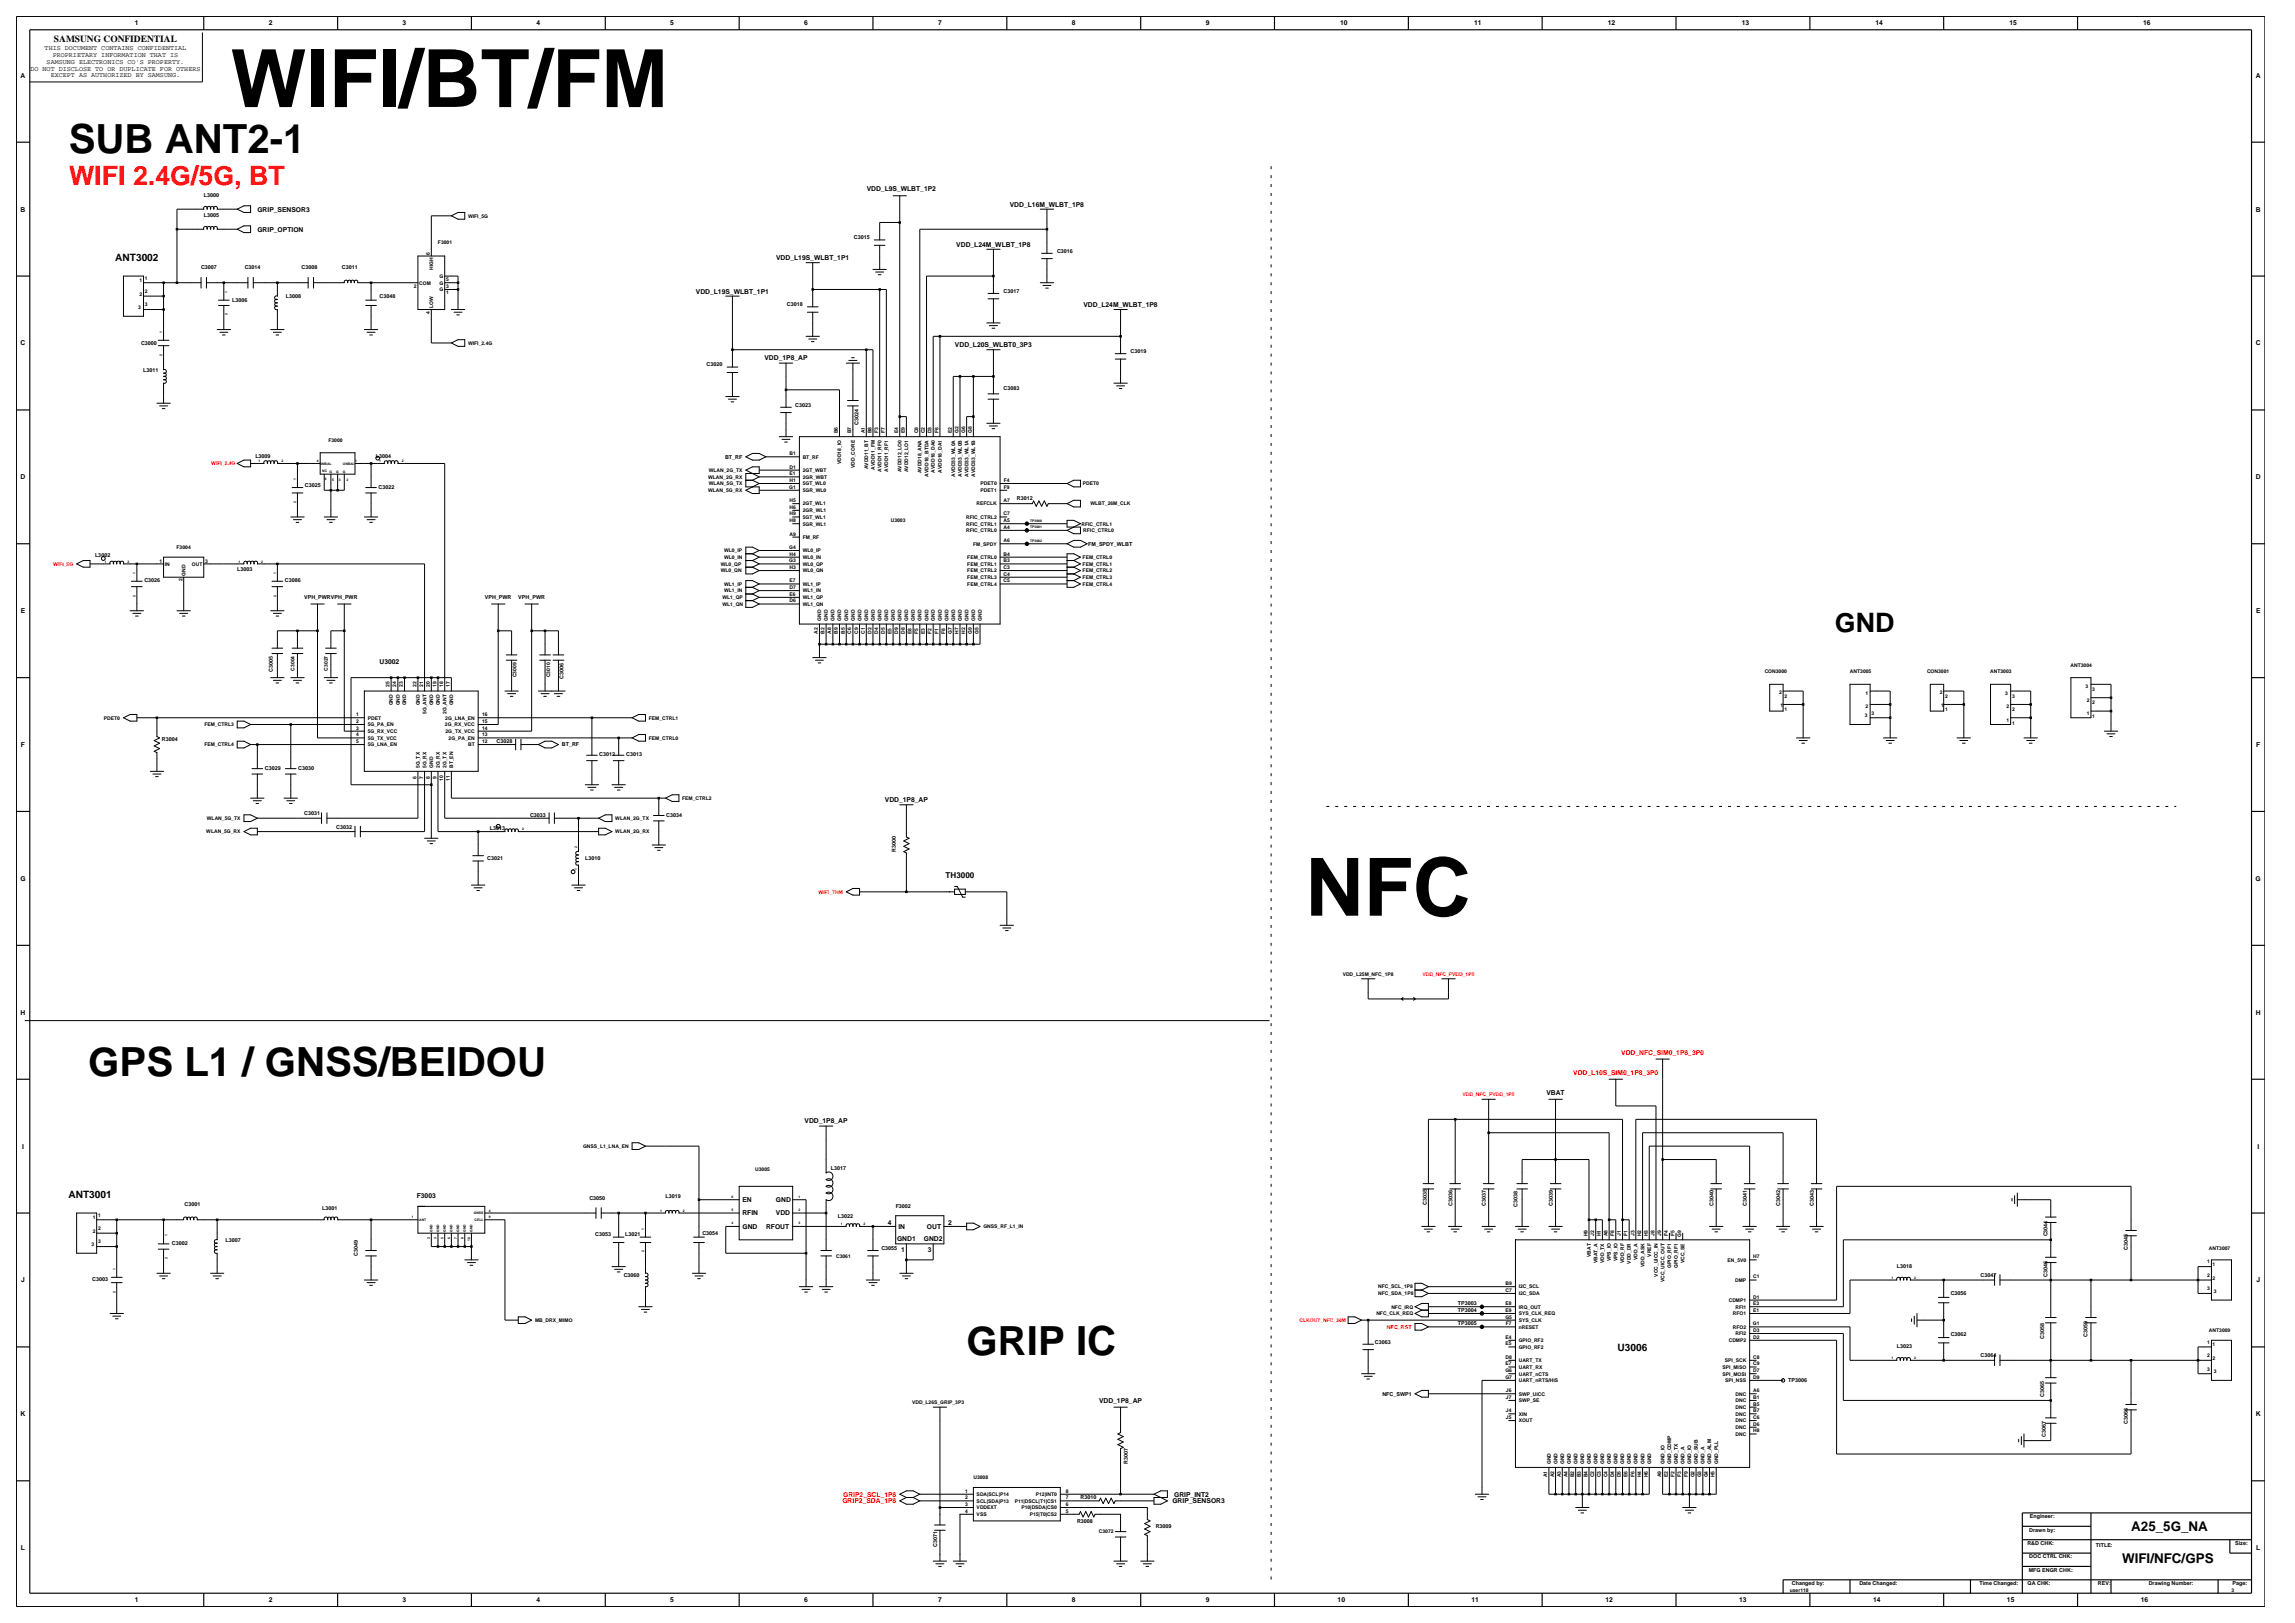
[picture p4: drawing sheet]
<svg xmlns="http://www.w3.org/2000/svg" width="420mm" height="297mm" viewBox="0 0 420 297" stroke-linecap="round" stroke-linejoin="round" font-family="sans-serif">
<defs><g id="words">
<g font-size="14.7">
<text x="42.2" y="19.6">WIFI/BT/FM</text>
<text x="238.9" y="167.6">NFC</text>
</g>
<g font-size="7.4">
<text x="12.6" y="28.1">SUB ANT2-1</text>
<text x="16.2" y="196.9">GPS L1 / GNSS/BEIDOU</text>
<text x="176.9" y="248">GRIP IC</text>
</g>
<text font-size="4.9" fill="#f00" x="12.6" y="33.9">WIFI 2.4G/5G, BT</text>
<text font-size="4.9" x="335.8" y="115.7">GND</text>
<g font-size="2.5">
<text x="390" y="280.1">A25_5G_NA</text>
<text x="388.4" y="285.9">WIFI/NFC/GPS</text>
</g>
<g font-size="1.9">
<text x="21.1" y="47.8">ANT3002</text>
<text x="12.5" y="219.3">ANT3001</text>
<text x="296" y="247.1">U3006</text>
</g>
<text font-size="1.7" x="9.9" y="7.7">SAMSUNG CONFIDENTIAL</text>
<text font-size="1.5" x="173" y="160.7">TH3000</text>
<g font-size="1.2">
<text x="24.7" y="4.7">1</text>
<text x="49.2" y="4.7">2</text>
<text x="73.7" y="4.7">3</text>
<text x="98.2" y="4.7">4</text>
<text x="122.7" y="4.7">5</text>
<text x="147.2" y="4.7">6</text>
<text x="171.7" y="4.7">7</text>
<text x="196.2" y="4.7">8</text>
<text x="220.7" y="4.7">9</text>
<text x="245.3" y="4.7">10</text>
<text x="269.8" y="4.7">11</text>
<text x="294.3" y="4.7">12</text>
<text x="318.7" y="4.7">13</text>
<text x="343.2" y="4.7">14</text>
<text x="367.7" y="4.7">15</text>
<text x="392.2" y="4.7">16</text>
<text x="8.2" y="9.2">THIS DOCUMENT CONTAINS CONFIDENTIAL</text>
<text x="8.5" y="11.7">SAMSUNG ELECTRONICS CO'S PROPERTY.</text>
<text x="9.6" y="10.5">PROPRIETARY INFORMATION THAT IS</text>
<text x="3.8" y="14.2">A</text>
<text x="5.6" y="12.9">DO NOT DISCLOSE TO OR DUPLICATE FOR OTHERS</text>
<text x="9.3" y="14.1">EXCEPT AS AUTHORIZED BY SAMSUNG.</text>
<text x="412.8" y="14.2">A</text>
<text x="158.6" y="35">VDD_L9S_WLBT_1P2</text>
<text x="3.8" y="38.7">B</text>
<text x="47.1" y="38.7">GRIP_SENSOR3</text>
<text x="184.8" y="37.8">VDD_L16M_WLBT_1P8</text>
<text x="412.8" y="38.7">B</text>
<text x="47.1" y="42.4">GRIP_OPTION</text>
<text x="142" y="47.6">VDD_L19S_WLBT_1P1</text>
<text x="175" y="45.1">VDD_L24M_WLBT_1P8</text>
<text x="127.3" y="53.7">VDD_L19S_WLBT_1P1</text>
<text x="198.3" y="56.2">VDD_L24M_WLBT_1P8</text>
<text x="3.8" y="63.2">C</text>
<text x="139.9" y="66">VDD_1P8_AP</text>
<text x="174.8" y="63.5">VDD_L20S_WLBT0_3P3</text>
<text x="412.8" y="63.2">C</text>
<text x="3.8" y="87.7">D</text>
<text x="412.8" y="87.7">D</text>
<text x="3.8" y="112.2">E</text>
<text x="412.9" y="112.2">E</text>
<text x="69.4" y="121.5">U3002</text>
<text x="3.8" y="136.7">F</text>
<text x="412.9" y="136.7">F</text>
<text x="161.9" y="146.8">VDD_1P8_AP</text>
<text x="3.7" y="161.2">G</text>
<text x="412.8" y="161.2">G</text>
<text x="3.8" y="185.7">H</text>
<text x="412.8" y="185.7">H</text>
<text x="283" y="200.4">VBAT</text>
<text x="147.2" y="205.6">VDD_1P8_AP</text>
<text x="4" y="210.2">I</text>
<text x="413.1" y="210.2">I</text>
<text x="76.3" y="219.2">F3003</text>
<text x="135.9" y="220">EN</text>
<text x="142" y="220">GND</text>
<text x="135.9" y="222.4">RFIN</text>
<text x="135.9" y="224.9">GND</text>
<text x="140.2" y="224.9">RFOUT</text>
<text x="142" y="222.4">VDD</text>
<text x="162.5" y="224.2">4</text>
<text x="164.2" y="227.1">GND1</text>
<text x="164.4" y="224.9">IN</text>
<text x="169.1" y="227.1">GND2</text>
<text x="169.6" y="224.9">OUT</text>
<text x="173.5" y="224.2">2</text>
<text x="164.9" y="229.1">1</text>
<text x="169.8" y="229.1">3</text>
<text x="3.9" y="234.7">J</text>
<text x="412.9" y="234.7">J</text>
<text x="201.1" y="256.7">VDD_1P8_AP</text>
<text x="3.8" y="259.2">K</text>
<text x="412.8" y="259.2">K</text>
<text x="214.6" y="275.1">GRIP_SENSOR3</text>
<text x="214.9" y="273.9">GRIP_INT2</text>
<text x="3.8" y="283.7">L</text>
<text x="412.9" y="283.7">L</text>
<text x="24.7" y="293.2">1</text>
<text x="49.2" y="293.2">2</text>
<text x="73.7" y="293.2">3</text>
<text x="98.2" y="293.2">4</text>
<text x="122.7" y="293.2">5</text>
<text x="147.2" y="293.2">6</text>
<text x="171.7" y="293.2">7</text>
<text x="196.2" y="293.2">8</text>
<text x="220.7" y="293.2">9</text>
<text x="244.8" y="293.2">10</text>
<text x="269.3" y="293.2">11</text>
<text x="293.8" y="293.2">12</text>
<text x="318.3" y="293.2">13</text>
<text x="342.8" y="293.2">14</text>
<text x="367.3" y="293.2">15</text>
<text x="391.8" y="293.2">16</text>
</g>
<g font-size="1.2" fill="#f00">
<text x="287.9" y="196.7">VDD_L10S_SIM0_1P8_3P0</text>
<text x="296.7" y="193">VDD_NFC_SIM0_1P8_3P0</text>
<text x="154.2" y="275.1">GRIP2_SDA_1P8</text>
<text x="154.3" y="273.9">GRIP2_SCL_1P8</text>
</g>
<g font-size="1">
<text x="37.3" y="36.1">L3000</text>
<text x="37.3" y="39.7">L3005</text>
<text x="156.2" y="43.8">C3015</text>
<text x="193.4" y="46.2">C3016</text>
<text x="36.8" y="49.3">C3007</text>
<text x="44.8" y="49.3">C3014</text>
<text x="55.2" y="49.3">C3008</text>
<text x="62.5" y="49.3">C3011</text>
<text x="183.6" y="53.6">C3017</text>
<text x="42.5" y="55.2">L3006</text>
<text x="52.3" y="54.6">L3008</text>
<text x="69.4" y="54.6">C3048</text>
<text x="144" y="56">C3018</text>
<text x="25.8" y="63.1">C3000</text>
<text x="206.9" y="64.6">C3019</text>
<text x="26.2" y="68.1">L3011</text>
<text x="129.3" y="67">C3020</text>
<text x="183.6" y="71.3">C3083</text>
<text x="145.5" y="74.4">C3023</text>
<text x="157.1" y="77.8" transform="rotate(-90 157.1 77.8)">C3024</text>
<text x="46.7" y="83.9">L3009</text>
<text x="68.8" y="83.9">L3004</text>
<text x="132.7" y="83.9">BT_RF</text>
<text x="55.8" y="89.1">C3025</text>
<text x="69.3" y="89.4">C3022</text>
<text x="186.1" y="91.5">R3012</text>
<text x="17.4" y="102">L3002</text>
<text x="199.2" y="99.9">FM_SPDY_WLBT</text>
<text x="26.4" y="106.5">C3026</text>
<text x="43.4" y="104.4">L3003</text>
<text x="52.1" y="106.5">C3086</text>
<text x="55.7" y="109.7">VPH_PWRVPH_PWR</text>
<text x="88.7" y="109.7">VPH_PWR</text>
<text x="94.9" y="109.7">VPH_PWR</text>
<text x="49.9" y="122.9" transform="rotate(-90 49.9 122.9)">C3005</text>
<text x="103.1" y="124.2" transform="rotate(-90 103.1 124.2)">C3006</text>
<text x="29.6" y="135.6">R3004</text>
<text x="90.9" y="135.9">C3028</text>
<text x="102.8" y="136.6">BT_RF</text>
<text x="48.5" y="140.8">C3029</text>
<text x="54.6" y="140.8">C3030</text>
<text x="109.7" y="138.4">C3012</text>
<text x="114.6" y="138.4">C3013</text>
<text x="55.7" y="149.1">C3031</text>
<text x="97" y="149.4">C3033</text>
<text x="121.9" y="149.4">C3034</text>
<text x="61.6" y="151.6">C3032</text>
<text x="89.6" y="151.9">L3013</text>
<text x="163.9" y="155.8" transform="rotate(-90 163.9 155.8)">R3000</text>
<text x="89.2" y="157.4">C3021</text>
<text x="107.1" y="157.4">L3010</text>
<text x="152.1" y="214.1">L3017</text>
<text x="33.8" y="220.8">C3001</text>
<text x="59" y="221.4">L3001</text>
<text x="107.9" y="219.5">C3050</text>
<text x="121.8" y="219.2">L3019</text>
<text x="163.9" y="221.1">F3002</text>
<text x="261.1" y="220.5" transform="rotate(-90 261.1 220.5)">C3035</text>
<text x="265.8" y="220.6" transform="rotate(-90 265.8 220.6)">C3036</text>
<text x="271.9" y="220.6" transform="rotate(-90 271.9 220.6)">C3037</text>
<text x="277.7" y="220.9" transform="rotate(-90 277.7 220.9)">C3038</text>
<text x="284.2" y="220.6" transform="rotate(-90 284.2 220.6)">C3039</text>
<text x="313.6" y="220.6" transform="rotate(-90 313.6 220.6)">C3040</text>
<text x="319.7" y="220.6" transform="rotate(-90 319.7 220.6)">C3041</text>
<text x="325.8" y="220.6" transform="rotate(-90 325.8 220.6)">C3042</text>
<text x="331.9" y="220.6" transform="rotate(-90 331.9 220.6)">C3043</text>
<text x="31.5" y="227.9">C3002</text>
<text x="41.3" y="227.3">L3007</text>
<text x="108.9" y="226.3">C3053</text>
<text x="114.4" y="226.3">L3021</text>
<text x="128.5" y="226">C3054</text>
<text x="153.3" y="222.9">L3022</text>
<text x="374.7" y="226.3" transform="rotate(-90 374.7 226.3)">C3044</text>
<text x="65.5" y="229.8" transform="rotate(-90 65.5 229.8)">C3049</text>
<text x="114.1" y="233.6">C3060</text>
<text x="161.3" y="228.7">C3055</text>
<text x="347.1" y="232">L3018</text>
<text x="362.4" y="233.6">C3047</text>
<text x="374.7" y="233.6" transform="rotate(-90 374.7 233.6)">C3046</text>
<text x="389.4" y="228.7" transform="rotate(-90 389.4 228.7)">C3045</text>
<text x="16.9" y="234.5">C3003</text>
<text x="266.8" y="238.9">TP3003</text>
<text x="357" y="237">C3056</text>
<text x="251.6" y="245.9">C3063</text>
<text x="266.8" y="240.1">TP3004</text>
<text x="266.8" y="242.5">TP3005</text>
<text x="357" y="244.4">C3062</text>
<text x="374.1" y="244.9" transform="rotate(-90 374.1 244.9)">C3058</text>
<text x="382" y="244.6" transform="rotate(-90 382 244.6)">C3059</text>
<text x="347.1" y="246.7">L3023</text>
<text x="362.4" y="248.3">C3064</text>
<text x="253" y="255.4">NFC_SWP1</text>
<text x="327.2" y="252.9">TP3006</text>
<text x="374.1" y="255.7" transform="rotate(-90 374.1 255.7)">C3065</text>
<text x="374.4" y="263" transform="rotate(-90 374.4 263)">C3067</text>
<text x="389.4" y="260.5" transform="rotate(-90 389.4 260.5)">C3066</text>
<text x="206.4" y="267.9" transform="rotate(-90 206.4 267.9)">R3007</text>
<text x="197.7" y="274.3">R3010</text>
<text x="197.1" y="278.6">R3008</text>
<text x="211.5" y="279.5">R3009</text>
<text x="371.4" y="280.2">Drawn by:</text>
<text x="371.5" y="277.8">Engineer:</text>
<text x="171.5" y="283.1" transform="rotate(-90 171.5 283.1)">C3071</text>
<text x="371" y="282.7">R&amp;D CHK:</text>
<text x="371.3" y="287.6">MFG ENGR CHK:</text>
<text x="371.4" y="285.2">DOC CTRL CHK:</text>
<text x="383.6" y="283">TITLE:</text>
<text x="409.1" y="282.7">Size:</text>
<text x="327.9" y="290.1">Changed by:</text>
<text x="340.3" y="290.1">Date Changed:</text>
<text x="362.2" y="290.1">Time Changed:</text>
<text x="371.1" y="290.1">QA CHK:</text>
<text x="383.9" y="290.1">REV:</text>
<text x="393.2" y="290.1">Drawing Number:</text>
<text x="408.6" y="290.1">Page:</text>
</g>
<text font-size="1" fill="#f00" x="253.8" y="243.2">NFC_RST</text>
<g font-size=".9">
<text x="85.7" y="39.8">WIFI_5G</text>
<text x="78.7" y="46.6" transform="rotate(-90 78.7 46.6)">6</text>
<text x="80.2" y="44.6">F3001</text>
<text x="25.5" y="51.7">1</text>
<text x="26.5" y="51.2">1</text>
<text x="26.5" y="53.6">2</text>
<text x="75.7" y="52.6">2</text>
<text x="76.7" y="52.1">COM</text>
<text x="79.3" y="49.4" transform="rotate(-90 79.3 49.4)">HIGH</text>
<text x="80.4" y="53.3">G</text>
<text x="80.4" y="52.1">G</text>
<text x="80.4" y="50.8">G</text>
<text x="81.6" y="53.9">1</text>
<text x="81.6" y="52.6">3</text>
<text x="81.6" y="51.4">5</text>
<text x="25.3" y="56.6">3</text>
<text x="25.5" y="54.1">2</text>
<text x="26.5" y="56.1">3</text>
<text x="78.7" y="57.4" transform="rotate(-90 78.7 57.4)">4</text>
<text x="79.3" y="56.4" transform="rotate(-90 79.3 56.4)">LOW</text>
<text x="85.7" y="63.1">WIFI_2.4G</text>
<text x="60.1" y="80.9">F3000</text>
<text x="144.5" y="83.3">B1</text>
<text x="146.9" y="83.9">BT_RF</text>
<text x="153.3" y="79.3" transform="rotate(-90 153.3 79.3)">B6</text>
<text x="155.8" y="79.3" transform="rotate(-90 155.8 79.3)">B7</text>
<text x="158.3" y="79.3" transform="rotate(-90 158.3 79.3)">A1</text>
<text x="159.5" y="79.3" transform="rotate(-90 159.5 79.3)">B8</text>
<text x="160.7" y="79.2" transform="rotate(-90 160.7 79.2)">F3</text>
<text x="161.9" y="79.2" transform="rotate(-90 161.9 79.2)">F7</text>
<text x="164.4" y="79.2" transform="rotate(-90 164.4 79.2)">E4</text>
<text x="165.6" y="79.2" transform="rotate(-90 165.6 79.2)">E9</text>
<text x="168.1" y="79.3" transform="rotate(-90 168.1 79.3)">C8</text>
<text x="169.3" y="79.3" transform="rotate(-90 169.3 79.3)">C2</text>
<text x="170.5" y="79.3" transform="rotate(-90 170.5 79.3)">D3</text>
<text x="171.7" y="79.2" transform="rotate(-90 171.7 79.2)">F6</text>
<text x="174.2" y="79.2" transform="rotate(-90 174.2 79.2)">E2</text>
<text x="175.4" y="79.3" transform="rotate(-90 175.4 79.3)">G2</text>
<text x="176.6" y="79.3" transform="rotate(-90 176.6 79.3)">G6</text>
<text x="177.8" y="79.3" transform="rotate(-90 177.8 79.3)">G8</text>
<text x="129.6" y="87.6">WLAN_2G_RX</text>
<text x="129.7" y="88.8">WLAN_5G_TX</text>
<text x="129.7" y="86.4">WLAN_2G_TX</text>
<text x="144.5" y="89.4">G1</text>
<text x="144.5" y="88.2">H1</text>
<text x="144.5" y="85.8">D1</text>
<text x="144.5" y="87">E1</text>
<text x="146.9" y="88.8">5GT_WL0</text>
<text x="146.9" y="87.6">2GR_WBT</text>
<text x="146.9" y="86.4">2GT_WBT</text>
<text x="154" y="85" transform="rotate(-90 154 85)">VDD18_IO</text>
<text x="156.4" y="85.6" transform="rotate(-90 156.4 85.6)">VDD_CORE</text>
<text x="158.9" y="85.9" transform="rotate(-90 158.9 85.9)">AVDD11_BT</text>
<text x="160.1" y="86" transform="rotate(-90 160.1 86)">AVDD11_FM</text>
<text x="161.3" y="86.4" transform="rotate(-90 161.3 86.4)">AVDD11_RF0</text>
<text x="162.5" y="86.4" transform="rotate(-90 162.5 86.4)">AVDD11_RF1</text>
<text x="165" y="86.4" transform="rotate(-90 165 86.4)">AVDD12_LO0</text>
<text x="166.2" y="86.4" transform="rotate(-90 166.2 86.4)">AVDD12_LO1</text>
<text x="168.7" y="86.6" transform="rotate(-90 168.7 86.6)">AVDD18_ANA</text>
<text x="169.9" y="87.2" transform="rotate(-90 169.9 87.2)">AVDD18_BTDA</text>
<text x="171.1" y="86.5" transform="rotate(-90 171.1 86.5)">AVDD18_DA0</text>
<text x="172.3" y="86.5" transform="rotate(-90 172.3 86.5)">AVDD18_DA1</text>
<text x="174.8" y="87.2" transform="rotate(-90 174.8 87.2)">AVDD33_WL0A</text>
<text x="176" y="87.2" transform="rotate(-90 176 87.2)">AVDD33_WL0B</text>
<text x="177.2" y="87.2" transform="rotate(-90 177.2 87.2)">AVDD33_WL1A</text>
<text x="178.5" y="87.2" transform="rotate(-90 178.5 87.2)">AVDD33_WL1B</text>
<text x="179.5" y="88.8">PDET0</text>
<text x="183.7" y="89.4">F9</text>
<text x="183.7" y="88.2">F4</text>
<text x="198.1" y="88.8">PDET0</text>
<text x="129.6" y="90">WLAN_5G_RX</text>
<text x="144.5" y="95.5">H8</text>
<text x="144.5" y="94.3">H9</text>
<text x="144.5" y="91.9">H5</text>
<text x="144.5" y="93.1">H6</text>
<text x="146.9" y="94.9">5GT_WL1</text>
<text x="146.9" y="92.5">2GT_WL1</text>
<text x="146.9" y="93.7">2GR_WL1</text>
<text x="146.9" y="90">5GR_WL0</text>
<text x="163" y="95.5">U3003</text>
<text x="176.8" y="94.9">RFIC_CTRL2</text>
<text x="178.7" y="92.5">REFCLK</text>
<text x="179.5" y="90">PDET1</text>
<text x="183.7" y="94.3">C7</text>
<text x="183.7" y="91.9">A7</text>
<text x="183.7" y="95.5">A5</text>
<text x="199.6" y="92.5">WLBT_26M_CLK</text>
<text x="32.3" y="100.5">F3004</text>
<text x="132.5" y="101.1">WL0_IP</text>
<text x="144.5" y="100.4">G4</text>
<text x="144.5" y="101.7">H4</text>
<text x="144.5" y="98">A9</text>
<text x="146.9" y="96.2">5GR_WL1</text>
<text x="146.9" y="101.1">WL0_IP</text>
<text x="146.9" y="98.6">FM_RF</text>
<text x="176.8" y="97.4">RFIC_CTRL0</text>
<text x="176.8" y="96.2">RFIC_CTRL1</text>
<text x="178.1" y="99.8">FM_SPDY</text>
<text x="183.7" y="99.2">A6</text>
<text x="183.7" y="101.7">B4</text>
<text x="183.7" y="96.8">A4</text>
<text x="197.9" y="96.2">RFIC_CTRL1</text>
<text x="198.2" y="97.4">RFIC_CTRL0</text>
<text x="29.2" y="102.9">1</text>
<text x="30.2" y="103.5">IN</text>
<text x="33.4" y="106.4" transform="rotate(-90 33.4 106.4)">2</text>
<text x="33.9" y="105.4" transform="rotate(-90 33.9 105.4)">GND</text>
<text x="35.1" y="103.5">OUT</text>
<text x="37.5" y="102.9">3</text>
<text x="131.9" y="103.5">WL0_QP</text>
<text x="131.9" y="104.7">WL0_QN</text>
<text x="132.5" y="102.3">WL0_IN</text>
<text x="132.5" y="107.2">WL1_IP</text>
<text x="144.5" y="102.9">G3</text>
<text x="144.5" y="104.1">H3</text>
<text x="144.5" y="107.8">D7</text>
<text x="144.5" y="106.6">E7</text>
<text x="146.9" y="104.7">WL0_QN</text>
<text x="146.9" y="102.3">WL0_IN</text>
<text x="146.9" y="103.5">WL0_QP</text>
<text x="146.9" y="107.2">WL1_IP</text>
<text x="177" y="106">FEM_CTRL3</text>
<text x="177" y="107.2">FEM_CTRL4</text>
<text x="177" y="104.7">FEM_CTRL2</text>
<text x="177" y="103.5">FEM_CTRL1</text>
<text x="177" y="102.3">FEM_CTRL0</text>
<text x="183.7" y="105.4">C4</text>
<text x="183.7" y="106.6">C5</text>
<text x="183.7" y="104.1">C3</text>
<text x="183.7" y="102.9">B3</text>
<text x="198.1" y="103.5">FEM_CTRL1</text>
<text x="198.1" y="102.3">FEM_CTRL0</text>
<text x="198.1" y="104.7">FEM_CTRL2</text>
<text x="198.1" y="107.2">FEM_CTRL4</text>
<text x="198.1" y="106">FEM_CTRL3</text>
<text x="132.2" y="109.6">WL1_QP</text>
<text x="132.2" y="110.9">WL1_QN</text>
<text x="132.5" y="108.4">WL1_IN</text>
<text x="144.5" y="110.2">D6</text>
<text x="144.5" y="109">E6</text>
<text x="146.9" y="109.6">WL1_QP</text>
<text x="146.9" y="110.9">WL1_QN</text>
<text x="146.9" y="108.4">WL1_IN</text>
<text x="150.3" y="113.6" transform="rotate(-90 150.3 113.6)">GND</text>
<text x="151.5" y="113.6" transform="rotate(-90 151.5 113.6)">GND</text>
<text x="152.7" y="113.6" transform="rotate(-90 152.7 113.6)">GND</text>
<text x="154" y="113.6" transform="rotate(-90 154 113.6)">GND</text>
<text x="155.2" y="113.6" transform="rotate(-90 155.2 113.6)">GND</text>
<text x="156.4" y="113.6" transform="rotate(-90 156.4 113.6)">GND</text>
<text x="157.6" y="113.6" transform="rotate(-90 157.6 113.6)">GND</text>
<text x="158.9" y="113.6" transform="rotate(-90 158.9 113.6)">GND</text>
<text x="160.1" y="113.6" transform="rotate(-90 160.1 113.6)">GND</text>
<text x="161.3" y="113.6" transform="rotate(-90 161.3 113.6)">GND</text>
<text x="162.5" y="113.6" transform="rotate(-90 162.5 113.6)">GND</text>
<text x="163.8" y="113.6" transform="rotate(-90 163.8 113.6)">GND</text>
<text x="165" y="113.6" transform="rotate(-90 165 113.6)">GND</text>
<text x="166.2" y="113.6" transform="rotate(-90 166.2 113.6)">GND</text>
<text x="167.4" y="113.6" transform="rotate(-90 167.4 113.6)">GND</text>
<text x="168.7" y="113.6" transform="rotate(-90 168.7 113.6)">GND</text>
<text x="169.9" y="113.6" transform="rotate(-90 169.9 113.6)">GND</text>
<text x="171.1" y="113.6" transform="rotate(-90 171.1 113.6)">GND</text>
<text x="172.3" y="113.6" transform="rotate(-90 172.3 113.6)">GND</text>
<text x="173.6" y="113.6" transform="rotate(-90 173.6 113.6)">GND</text>
<text x="174.8" y="113.6" transform="rotate(-90 174.8 113.6)">GND</text>
<text x="176" y="113.6" transform="rotate(-90 176 113.6)">GND</text>
<text x="177.2" y="113.6" transform="rotate(-90 177.2 113.6)">GND</text>
<text x="178.5" y="113.6" transform="rotate(-90 178.5 113.6)">GND</text>
<text x="179.7" y="113.6" transform="rotate(-90 179.7 113.6)">GND</text>
<text x="149.7" y="116" transform="rotate(-90 149.7 116)">A2</text>
<text x="150.9" y="116" transform="rotate(-90 150.9 116)">B2</text>
<text x="152.1" y="116" transform="rotate(-90 152.1 116)">A8</text>
<text x="153.3" y="116" transform="rotate(-90 153.3 116)">B9</text>
<text x="154.6" y="116" transform="rotate(-90 154.6 116)">B5</text>
<text x="155.8" y="116" transform="rotate(-90 155.8 116)">C6</text>
<text x="157" y="116" transform="rotate(-90 157 116)">C9</text>
<text x="158.3" y="116" transform="rotate(-90 158.3 116)">C1</text>
<text x="159.5" y="116" transform="rotate(-90 159.5 116)">D2</text>
<text x="160.7" y="116" transform="rotate(-90 160.7 116)">D4</text>
<text x="161.9" y="116" transform="rotate(-90 161.9 116)">D5</text>
<text x="163.2" y="116" transform="rotate(-90 163.2 116)">E5</text>
<text x="164.4" y="116" transform="rotate(-90 164.4 116)">D9</text>
<text x="165.6" y="116" transform="rotate(-90 165.6 116)">D8</text>
<text x="166.8" y="116" transform="rotate(-90 166.8 116)">E8</text>
<text x="168.1" y="116" transform="rotate(-90 168.1 116)">F5</text>
<text x="169.3" y="116" transform="rotate(-90 169.3 116)">E3</text>
<text x="170.5" y="116" transform="rotate(-90 170.5 116)">F2</text>
<text x="171.7" y="116" transform="rotate(-90 171.7 116)">F1</text>
<text x="172.9" y="116" transform="rotate(-90 172.9 116)">F8</text>
<text x="174.2" y="116" transform="rotate(-90 174.2 116)">G7</text>
<text x="175.4" y="116" transform="rotate(-90 175.4 116)">H7</text>
<text x="176.6" y="116" transform="rotate(-90 176.6 116)">H2</text>
<text x="177.8" y="116" transform="rotate(-90 177.8 116)">G9</text>
<text x="179.1" y="116" transform="rotate(-90 179.1 116)">G5</text>
<text x="53.9" y="122.7" transform="rotate(-90 53.9 122.7)">C3004</text>
<text x="60" y="122.7" transform="rotate(-90 60 122.7)">C3027</text>
<text x="71.3" y="125.7" transform="rotate(-90 71.3 125.7)">25</text>
<text x="72.5" y="125.7" transform="rotate(-90 72.5 125.7)">24</text>
<text x="73.7" y="125.7" transform="rotate(-90 73.7 125.7)">23</text>
<text x="76.2" y="125.7" transform="rotate(-90 76.2 125.7)">22</text>
<text x="77.4" y="125.7" transform="rotate(-90 77.4 125.7)">21</text>
<text x="78.6" y="125.7" transform="rotate(-90 78.6 125.7)">20</text>
<text x="79.9" y="125.7" transform="rotate(-90 79.9 125.7)">19</text>
<text x="81.1" y="125.7" transform="rotate(-90 81.1 125.7)">18</text>
<text x="82.3" y="125.7" transform="rotate(-90 82.3 125.7)">17</text>
<text x="94.5" y="124" transform="rotate(-90 94.5 124)">C3009</text>
<text x="100.7" y="124" transform="rotate(-90 100.7 124)">C3010</text>
<text x="323" y="123.1">CON3000</text>
<text x="338.6" y="123.1">ANT3005</text>
<text x="352.7" y="123.1">CON3001</text>
<text x="364.2" y="123.2">ANT3003</text>
<text x="378.9" y="122">ANT3004</text>
<text x="381.7" y="126">3</text>
<text x="19" y="131.7">PDET0</text>
<text x="65.2" y="131.1">1</text>
<text x="67.3" y="131.7">PDET</text>
<text x="71.9" y="129.1" transform="rotate(-90 71.9 129.1)">GND</text>
<text x="73.1" y="129.1" transform="rotate(-90 73.1 129.1)">GND</text>
<text x="74.4" y="129.1" transform="rotate(-90 74.4 129.1)">GND</text>
<text x="76.8" y="129.1" transform="rotate(-90 76.8 129.1)">GND</text>
<text x="78" y="130.7" transform="rotate(-90 78 130.7)">5G_ANT</text>
<text x="79.3" y="129.1" transform="rotate(-90 79.3 129.1)">GND</text>
<text x="80.5" y="129.1" transform="rotate(-90 80.5 129.1)">GND</text>
<text x="81.5" y="131.7">2G_LNA_EN</text>
<text x="81.7" y="130.7" transform="rotate(-90 81.7 130.7)">2G_ANT</text>
<text x="82.9" y="129.1" transform="rotate(-90 82.9 129.1)">GND</text>
<text x="88.2" y="131.1">16</text>
<text x="118.7" y="131.7">FEM_CTRL1</text>
<text x="325.6" y="126.9">2</text>
<text x="325.8" y="129.4">1</text>
<text x="326.6" y="127.7">2</text>
<text x="326.6" y="130.1">1</text>
<text x="341.3" y="131.3">3</text>
<text x="341.4" y="127.1">1</text>
<text x="341.4" y="129.6">2</text>
<text x="342.5" y="130.8">3</text>
<text x="355" y="126.9">2</text>
<text x="355.2" y="129.4">1</text>
<text x="356" y="130.1">1</text>
<text x="356" y="127.7">2</text>
<text x="367" y="127.2">3</text>
<text x="367.2" y="129.6">2</text>
<text x="368.2" y="130.1">2</text>
<text x="368.2" y="127.7">3</text>
<text x="381.9" y="130.9">1</text>
<text x="381.9" y="128.4">2</text>
<text x="382.9" y="131.3">1</text>
<text x="382.9" y="128.9">2</text>
<text x="382.9" y="126.5">3</text>
<text x="37.4" y="132.9">FEM_CTRL3</text>
<text x="37.4" y="136.6">FEM_CTRL4</text>
<text x="65.2" y="136">5</text>
<text x="65.2" y="133.5">3</text>
<text x="65.2" y="134.7">4</text>
<text x="65.2" y="132.3">2</text>
<text x="67.3" y="136.6">5G_LNA_EN</text>
<text x="67.3" y="134.1">5G_RX_VCC</text>
<text x="67.3" y="135.4">5G_TX_VCC</text>
<text x="67.3" y="132.9">5G_PA_EN</text>
<text x="81.4" y="132.9">2G_RX_VCC</text>
<text x="81.5" y="134.1">2G_TX_VCC</text>
<text x="82.1" y="135.4">2G_PA_EN</text>
<text x="85.7" y="136.6">BT</text>
<text x="88.2" y="134.7">13</text>
<text x="88.2" y="133.5">14</text>
<text x="88.2" y="132.3">15</text>
<text x="88.2" y="136">12</text>
<text x="118.7" y="135.4">FEM_CTRL0</text>
<text x="367.2" y="132.1">1</text>
<text x="368.2" y="132.6">1</text>
<text x="76.2" y="142.6" transform="rotate(-90 76.2 142.6)">6</text>
<text x="76.8" y="140.5" transform="rotate(-90 76.8 140.5)">5G_TX</text>
<text x="77.4" y="142.6" transform="rotate(-90 77.4 142.6)">7</text>
<text x="78" y="140.5" transform="rotate(-90 78 140.5)">5G_RX</text>
<text x="78.6" y="142.6" transform="rotate(-90 78.6 142.6)">8</text>
<text x="79.3" y="140.5" transform="rotate(-90 79.3 140.5)">GND</text>
<text x="79.9" y="142.6" transform="rotate(-90 79.9 142.6)">9</text>
<text x="80.5" y="140.5" transform="rotate(-90 80.5 140.5)">2G_RX</text>
<text x="81.1" y="142.9" transform="rotate(-90 81.1 142.9)">10</text>
<text x="81.7" y="140.5" transform="rotate(-90 81.7 140.5)">2G_TX</text>
<text x="82.3" y="142.9" transform="rotate(-90 82.3 142.9)">11</text>
<text x="82.9" y="140.5" transform="rotate(-90 82.9 140.5)">BT_EN</text>
<text x="124.8" y="146.4">FEM_CTRL2</text>
<text x="37.8" y="152.5">WLAN_5G_RX</text>
<text x="37.9" y="150">WLAN_5G_TX</text>
<text x="112.6" y="152.5">WLAN_2G_RX</text>
<text x="112.6" y="150">WLAN_2G_TX</text>
<text x="245.7" y="178.5">VDD_L25M_NFC_1P8</text>
<text x="106.7" y="210.1">GNSS_L1_LNA_EN</text>
<text x="138.2" y="214.3">U3005</text>
<text x="17" y="223.1">1</text>
<text x="17" y="225.6">2</text>
<text x="17.9" y="222.6">1</text>
<text x="17.9" y="225.1">2</text>
<text x="17.9" y="227.5">3</text>
<text x="180" y="224.7">GNSS_RF_L1_IN</text>
<text x="290.5" y="226.2" transform="rotate(-90 290.5 226.2)">H9</text>
<text x="291.7" y="226.2" transform="rotate(-90 291.7 226.2)">J2</text>
<text x="293" y="226.2" transform="rotate(-90 293 226.2)">H1</text>
<text x="294.2" y="226.2" transform="rotate(-90 294.2 226.2)">A8</text>
<text x="295.4" y="226.2" transform="rotate(-90 295.4 226.2)">F8</text>
<text x="296.6" y="226.2" transform="rotate(-90 296.6 226.2)">J1</text>
<text x="297.9" y="226.2" transform="rotate(-90 297.9 226.2)">F1</text>
<text x="299.1" y="226.2" transform="rotate(-90 299.1 226.2)">J3</text>
<text x="300.3" y="226.2" transform="rotate(-90 300.3 226.2)">H2</text>
<text x="301.5" y="226.2" transform="rotate(-90 301.5 226.2)">H3</text>
<text x="302.8" y="226.2" transform="rotate(-90 302.8 226.2)">J8</text>
<text x="304" y="226.2" transform="rotate(-90 304 226.2)">J9</text>
<text x="305.2" y="226.2" transform="rotate(-90 305.2 226.2)">F4</text>
<text x="306.4" y="226.2" transform="rotate(-90 306.4 226.2)">F5</text>
<text x="307.7" y="226.3" transform="rotate(-90 307.7 226.3)">G9</text>
<text x="16.7" y="228">3</text>
<text x="153" y="230.2">C3061</text>
<text x="291.1" y="230" transform="rotate(-90 291.1 230)">VBAT</text>
<text x="292.4" y="231.2" transform="rotate(-90 292.4 231.2)">VBAT_A</text>
<text x="293.6" y="231.1" transform="rotate(-90 293.6 231.1)">VDD_TX</text>
<text x="294.8" y="230.8" transform="rotate(-90 294.8 230.8)">VPS_IO</text>
<text x="296" y="230.8" transform="rotate(-90 296 230.8)">VPS_IO</text>
<text x="297.3" y="231.2" transform="rotate(-90 297.3 231.2)">VDD_RF</text>
<text x="298.5" y="231.3" transform="rotate(-90 298.5 231.3)">VDD_DR</text>
<text x="299.7" y="230.6" transform="rotate(-90 299.7 230.6)">VDD_A</text>
<text x="300.9" y="231.9" transform="rotate(-90 300.9 231.9)">VDD_ASK</text>
<text x="302.1" y="229.9" transform="rotate(-90 302.1 229.9)">VREF</text>
<text x="303.4" y="233.6" transform="rotate(-90 303.4 233.6)">VCC_UICC_IN</text>
<text x="305.8" y="232" transform="rotate(-90 305.8 232)">GPIO_RF1</text>
<text x="307.1" y="232" transform="rotate(-90 307.1 232)">GPIO_RF1</text>
<text x="308.3" y="231.2" transform="rotate(-90 308.3 231.2)">VCC_SE</text>
<text x="316.2" y="230.9">EN_5V0</text>
<text x="320.8" y="230.3">H7</text>
<text x="320.8" y="233.9">C1</text>
<text x="403.9" y="233.7">2</text>
<text x="403.9" y="231.2">1</text>
<text x="404.3" y="228.8">ANT3007</text>
<text x="404.9" y="231.7">1</text>
<text x="252.2" y="235.8">NFC_SCL_1P8</text>
<text x="252.2" y="237">NFC_SDA_1P8</text>
<text x="254.6" y="239.4">NFC_IRQ</text>
<text x="275.5" y="236.4">C7</text>
<text x="275.5" y="235.2">B9</text>
<text x="275.5" y="238.8">E8</text>
<text x="277.9" y="239.4">IRQ_OUT</text>
<text x="277.9" y="237">I2C_SDA</text>
<text x="277.9" y="235.8">I2C_SCL</text>
<text x="304.6" y="234.6" transform="rotate(-90 304.6 234.6)">VCC_UICC_OUT</text>
<text x="316.4" y="238.2">CDMP1</text>
<text x="317.5" y="234.6">DMP</text>
<text x="317.6" y="239.4">RFI1</text>
<text x="320.8" y="237.6">D1</text>
<text x="320.9" y="238.8">E3</text>
<text x="403.9" y="236.1">3</text>
<text x="404.9" y="234.1">2</text>
<text x="405.2" y="236.6">3</text>
<text x="97.9" y="241.9">MB_DRX_MIMO</text>
<text x="251.9" y="240.7">NFC_CLK_REQ</text>
<text x="275.5" y="241.3">G5</text>
<text x="275.5" y="240.1">E9</text>
<text x="275.5" y="245">E4</text>
<text x="275.6" y="242.5">F7</text>
<text x="277.9" y="243.1">nRESET</text>
<text x="277.9" y="241.9">SYS_CLK</text>
<text x="277.9" y="240.7">SYS_CLK_REQ</text>
<text x="277.9" y="245.6">GPIO_RF2</text>
<text x="316.4" y="245.6">CDMP2</text>
<text x="317.1" y="243.1">RFO2</text>
<text x="317.1" y="240.7">RFO1</text>
<text x="317.6" y="244.3">RFI2</text>
<text x="320.8" y="242.5">G1</text>
<text x="320.8" y="245">D2</text>
<text x="320.8" y="243.7">D3</text>
<text x="320.9" y="240.1">E1</text>
<text x="403.9" y="245.9">1</text>
<text x="404.3" y="243.8">ANT3009</text>
<text x="275.5" y="251.1">G6</text>
<text x="275.5" y="248.6">D8</text>
<text x="275.5" y="246.2">E5</text>
<text x="275.5" y="249.9">E7</text>
<text x="277.9" y="251.7">UART_nCTS</text>
<text x="277.9" y="246.8">GPIO_RF2</text>
<text x="277.9" y="250.5">UART_RX</text>
<text x="277.9" y="249.2">UART_TX</text>
<text x="315.2" y="251.7">SPI_MOSI</text>
<text x="315.2" y="250.5">SPI_MISO</text>
<text x="315.7" y="249.2">SPI_SCK</text>
<text x="320.8" y="251.1">D7</text>
<text x="320.8" y="248.6">C8</text>
<text x="320.8" y="249.9">C9</text>
<text x="403.9" y="248.3">2</text>
<text x="403.9" y="250.8">3</text>
<text x="404.9" y="246.4">1</text>
<text x="404.9" y="248.8">2</text>
<text x="405.2" y="251.3">3</text>
<text x="166.9" y="256.9">VDD_L26S_GRIP_3P3</text>
<text x="275.5" y="252.3">G7</text>
<text x="275.6" y="254.8">J6</text>
<text x="275.6" y="256">J7</text>
<text x="277.9" y="255.4">SWP_UICC</text>
<text x="277.9" y="256.6">SWP_SE</text>
<text x="277.9" y="252.9">UART_nRTS/HIS</text>
<text x="315.7" y="252.9">SPI_NSS</text>
<text x="317.6" y="256.6">DNC</text>
<text x="317.6" y="257.8">DNC</text>
<text x="317.6" y="255.4">DNC</text>
<text x="320.8" y="252.3">D9</text>
<text x="320.8" y="256">B1</text>
<text x="320.8" y="257.2">B5</text>
<text x="320.8" y="254.8">A6</text>
<text x="275.6" y="259.7">J5</text>
<text x="275.6" y="258.4">J4</text>
<text x="277.9" y="260.3">XOUT</text>
<text x="277.9" y="259">XIN</text>
<text x="317.6" y="262.7">DNC</text>
<text x="317.6" y="261.5">DNC</text>
<text x="317.6" y="260.3">DNC</text>
<text x="317.6" y="259">DNC</text>
<text x="320.8" y="262.1">H8</text>
<text x="320.8" y="260.9">D6</text>
<text x="320.8" y="259.7">C6</text>
<text x="320.8" y="258.4">B7</text>
<text x="283.8" y="267.9" transform="rotate(-90 283.8 267.9)">GND</text>
<text x="285" y="267.9" transform="rotate(-90 285 267.9)">GND</text>
<text x="286.2" y="267.9" transform="rotate(-90 286.2 267.9)">GND</text>
<text x="287.5" y="267.9" transform="rotate(-90 287.5 267.9)">GND</text>
<text x="288.7" y="267.9" transform="rotate(-90 288.7 267.9)">GND</text>
<text x="289.9" y="267.9" transform="rotate(-90 289.9 267.9)">GND</text>
<text x="291.1" y="267.9" transform="rotate(-90 291.1 267.9)">GND</text>
<text x="292.4" y="267.9" transform="rotate(-90 292.4 267.9)">GND</text>
<text x="293.6" y="267.9" transform="rotate(-90 293.6 267.9)">GND</text>
<text x="294.8" y="267.9" transform="rotate(-90 294.8 267.9)">GND</text>
<text x="296" y="267.9" transform="rotate(-90 296 267.9)">GND</text>
<text x="297.3" y="267.9" transform="rotate(-90 297.3 267.9)">GND</text>
<text x="298.5" y="267.9" transform="rotate(-90 298.5 267.9)">GND</text>
<text x="299.7" y="267.9" transform="rotate(-90 299.7 267.9)">GND</text>
<text x="300.9" y="267.9" transform="rotate(-90 300.9 267.9)">GND</text>
<text x="302.1" y="267.9" transform="rotate(-90 302.1 267.9)">GND</text>
<text x="304.6" y="267.9" transform="rotate(-90 304.6 267.9)">GND_IO</text>
<text x="305.8" y="267.9" transform="rotate(-90 305.8 267.9)">GND_CDMP</text>
<text x="307.1" y="267.9" transform="rotate(-90 307.1 267.9)">GND_TX</text>
<text x="308.3" y="267.9" transform="rotate(-90 308.3 267.9)">GND_A</text>
<text x="309.5" y="267.9" transform="rotate(-90 309.5 267.9)">GND_IO</text>
<text x="310.7" y="267.9" transform="rotate(-90 310.7 267.9)">GND_SUB</text>
<text x="312" y="267.9" transform="rotate(-90 312 267.9)">GND_A</text>
<text x="313.2" y="267.9" transform="rotate(-90 313.2 267.9)">GND_ALM</text>
<text x="314.4" y="267.9" transform="rotate(-90 314.4 267.9)">GND_PLL</text>
<text x="176.6" y="273.1">1</text>
<text x="176.6" y="274.3">2</text>
<text x="176.6" y="275.6">3</text>
<text x="178.1" y="270.7">U3008</text>
<text x="178.7" y="273.7">SDA|SCL|P14</text>
<text x="178.7" y="275">SCL|SDA|P13</text>
<text x="185.7" y="275">P11|DSCL|T1|CS1</text>
<text x="189.6" y="273.7">P12|INT0</text>
<text x="195" y="275.6">6</text>
<text x="195" y="274.3">7</text>
<text x="195" y="273.1">8</text>
<text x="283.2" y="270.3" transform="rotate(-90 283.2 270.3)">A1</text>
<text x="284.4" y="270.3" transform="rotate(-90 284.4 270.3)">A2</text>
<text x="285.6" y="270.3" transform="rotate(-90 285.6 270.3)">A3</text>
<text x="286.8" y="270.3" transform="rotate(-90 286.8 270.3)">A4</text>
<text x="288.1" y="270.3" transform="rotate(-90 288.1 270.3)">B2</text>
<text x="289.3" y="270.3" transform="rotate(-90 289.3 270.3)">B3</text>
<text x="290.5" y="270.3" transform="rotate(-90 290.5 270.3)">B4</text>
<text x="291.7" y="270.3" transform="rotate(-90 291.7 270.3)">C2</text>
<text x="293" y="270.3" transform="rotate(-90 293 270.3)">C3</text>
<text x="294.2" y="270.3" transform="rotate(-90 294.2 270.3)">C4</text>
<text x="295.4" y="270.3" transform="rotate(-90 295.4 270.3)">D4</text>
<text x="296.6" y="270.3" transform="rotate(-90 296.6 270.3)">D5</text>
<text x="297.9" y="270.3" transform="rotate(-90 297.9 270.3)">E6</text>
<text x="299.1" y="270.3" transform="rotate(-90 299.1 270.3)">F6</text>
<text x="300.3" y="270.3" transform="rotate(-90 300.3 270.3)">H4</text>
<text x="301.5" y="270.3" transform="rotate(-90 301.5 270.3)">H6</text>
<text x="304" y="270.3" transform="rotate(-90 304 270.3)">A9</text>
<text x="305.2" y="270.3" transform="rotate(-90 305.2 270.3)">E2</text>
<text x="306.4" y="270.3" transform="rotate(-90 306.4 270.3)">F2</text>
<text x="307.7" y="270.3" transform="rotate(-90 307.7 270.3)">F3</text>
<text x="308.9" y="270.3" transform="rotate(-90 308.9 270.3)">F9</text>
<text x="310.1" y="270.3" transform="rotate(-90 310.1 270.3)">G2</text>
<text x="311.3" y="270.3" transform="rotate(-90 311.3 270.3)">G3</text>
<text x="312.6" y="270.3" transform="rotate(-90 312.6 270.3)">G4</text>
<text x="313.8" y="270.3" transform="rotate(-90 313.8 270.3)">H5</text>
<text x="176.6" y="276.8">4</text>
<text x="178.7" y="276.2">VDDEXT</text>
<text x="178.7" y="277.4">VSS</text>
<text x="186.9" y="276.2">P10|DSDA|CS0</text>
<text x="188.4" y="277.4">P15|T0|CS2</text>
<text x="195" y="276.8">5</text>
<text x="201.1" y="280.5">C3072</text>
<text x="327.5" y="291.2">user118</text>
<text x="408.4" y="291.2">3</text>
</g>
<g font-size=".9" fill="#f00">
<text x="38.7" y="85.1">WIFI_2.4G</text>
<text x="9.7" y="103.5">WIFI_5G</text>
<text x="149.8" y="163.5">WIFI_THM</text>
<text x="260.3" y="178.5">VDD_NFC_PVDD_1P8</text>
<text x="267.7" y="200.6">VDD_NFC_PVDD_1P8</text>
<text x="237.8" y="241.9">CLKOUT_NFC_26M</text>
</g>
<g font-size=".6">
<text x="41.6" y="53.6" transform="rotate(-90 41.6 53.6)">1</text>
<text x="41.6" y="57.7" transform="rotate(-90 41.6 57.7)">2</text>
<text x="29.7" y="65.1" transform="rotate(-90 29.7 65.1)">2</text>
<text x="29.7" y="60.9" transform="rotate(-90 29.7 60.9)">1</text>
<text x="47.3" y="84.6">1</text>
<text x="51.5" y="84.6">2</text>
<text x="54.2" y="87.8" transform="rotate(-90 54.2 87.8)">1</text>
<text x="58" y="84.5">4</text>
<text x="58.5" y="85.1">UNBAL</text>
<text x="59" y="86.4">NC</text>
<text x="59.5" y="87.9">6</text>
<text x="60.3" y="86.5">G</text>
<text x="60.8" y="88">5</text>
<text x="61.5" y="86.5">G</text>
<text x="62" y="88">3</text>
<text x="62.8" y="85">UNBAL</text>
<text x="62.8" y="86.5">G</text>
<text x="63.4" y="88">2</text>
<text x="65" y="84.6">1</text>
<text x="69.4" y="84.6">1</text>
<text x="73.5" y="84.6">2</text>
<text x="54.2" y="92" transform="rotate(-90 54.2 92)">2</text>
<text x="188.5" y="95.4">TP3000</text>
<text x="188.5" y="99.1">TP3002</text>
<text x="188.5" y="96.7">TP3001</text>
<text x="19.2" y="102.9">1</text>
<text x="23.3" y="102.9">2</text>
<text x="24.8" y="105" transform="rotate(-90 24.8 105)">1</text>
<text x="43.7" y="102.9">1</text>
<text x="47.8" y="102.9">2</text>
<text x="50.5" y="105" transform="rotate(-90 50.5 105)">1</text>
<text x="24.8" y="109.2" transform="rotate(-90 24.8 109.2)">2</text>
<text x="50.5" y="109.2" transform="rotate(-90 50.5 109.2)">2</text>
<text x="91.4" y="151.9">1</text>
<text x="95.6" y="151.9">2</text>
<text x="105.6" y="155.1" transform="rotate(-90 105.6 155.1)">2</text>
<text x="105.6" y="159.3" transform="rotate(-90 105.6 159.3)">1</text>
<text x="89.5" y="221.7">4</text>
<text x="120.8" y="221.7">1</text>
<text x="125" y="221.7">2</text>
<text x="133.9" y="221.6">5</text>
<text x="133.9" y="219.1">6</text>
<text x="146.1" y="219.1">1</text>
<text x="146.1" y="221.6">2</text>
<text x="30.6" y="226.2" transform="rotate(-90 30.6 226.2)">1</text>
<text x="75.4" y="223">1</text>
<text x="76.7" y="223.4">ANT</text>
<text x="78.7" y="226.7" transform="rotate(-90 78.7 226.7)">2</text>
<text x="79.2" y="225.4" transform="rotate(-90 79.2 225.4)">GND</text>
<text x="79.9" y="226.7" transform="rotate(-90 79.9 226.7)">3</text>
<text x="80.4" y="225.4" transform="rotate(-90 80.4 225.4)">GND</text>
<text x="81.1" y="226.7" transform="rotate(-90 81.1 226.7)">5</text>
<text x="81.6" y="225.4" transform="rotate(-90 81.6 225.4)">GND</text>
<text x="82.4" y="226.7" transform="rotate(-90 82.4 226.7)">6</text>
<text x="82.8" y="225.4" transform="rotate(-90 82.8 225.4)">GND</text>
<text x="83.6" y="226.7" transform="rotate(-90 83.6 226.7)">7</text>
<text x="84" y="225.4" transform="rotate(-90 84 225.4)">GND</text>
<text x="84.8" y="226.7" transform="rotate(-90 84.8 226.7)">8</text>
<text x="85.3" y="225.4" transform="rotate(-90 85.3 225.4)">GND</text>
<text x="86" y="227.1" transform="rotate(-90 86 227.1)">10</text>
<text x="86.5" y="225.4" transform="rotate(-90 86.5 225.4)">GND</text>
<text x="86.7" y="222.2">GNSS</text>
<text x="86.9" y="223.4">CELL</text>
<text x="89.5" y="223">9</text>
<text x="117.9" y="225" transform="rotate(-90 117.9 225)">1</text>
<text x="133.9" y="224">4</text>
<text x="146.1" y="224">3</text>
<text x="153.9" y="224.2">1</text>
<text x="158" y="224.2">2</text>
<text x="21.1" y="232.4" transform="rotate(-90 21.1 232.4)">1</text>
<text x="30.6" y="230.4" transform="rotate(-90 30.6 230.4)">2</text>
<text x="117.9" y="229.2" transform="rotate(-90 117.9 229.2)">2</text>
<text x="346.2" y="234">1</text>
<text x="350.3" y="234">2</text>
<text x="21.1" y="236.5" transform="rotate(-90 21.1 236.5)">2</text>
<text x="346.2" y="248.7">1</text>
<text x="350.3" y="248.7">2</text>
</g>
</g></defs>
<!-- layer: MFD Layer /idea/tmp/Extended-Print.hoony.oh.sheet3.1.mfd -->
<g fill="none" stroke="#000" stroke-width=".18">
<path d="M37 5.9v9.1h-31.5M43.4 38.3h-3.6a.35 .35 0 0 0-.4-.5 .35 .35 0 0 0-.3 .5 .33 .33 0 0 0-.3-.5 .33 .33 0 0 0-.3 .5 .35 .35 0 0 0-.3-.5 .35 .35 0 0 0-.3 .5 .35 .35 0 0 0-.3-.5 .35 .35 0 0 0-.3 .5h-4.9v13.4M43.4 38.3l1.2-.6h1.3v1.2h-1.3zM82.6 39.5h-3.7v7.3M82.6 39.5l1.2-.6h1.3v1.2h-1.3zM163.4 35.8h2.5M164.7 35.8v44.1M190.4 38.3h2.4M191.6 38.3v8.1M22.6 50.5h3.7v7.4h-3.7zM26.3 56.6h3.6M26.3 51.7h10.5"/>
<path d="M26.3 54.2h3.6M29.9 51.7v10.6M32.4 41.9h4.9a.35 .35 0 0 1 .3-.5 .35 .35 0 0 1 .3 .6 .35 .35 0 0 1 .3-.6 .35 .35 0 0 1 .3 .6 .33 .33 0 0 1 .3-.5 .33 .33 0 0 1 .3 .4 .35 .35 0 0 1 .3-.5 .36 .36 0 0 1 .4 .6l3.6-.1M36.8 50.8v1.9M37.8 51.7h7.6M37.8 50.8v1.9M40 54.9h1.9M40 55.9h1.9M41 51.7v3.2M41 55.9v4.4M43.4 41.9l1.2-.6h1.3v1.3h-1.3zM45.4 50.8v1.9"/>
<path d="M46.4 51.7h10M46.4 50.8v1.9M50.8 51.7v2.5a.35 .35 0 0 0-.5 .3 .35 .35 0 0 0 .5 .3 .35 .35 0 0 0-.5 .3 .35 .35 0 0 0 .5 .3 .34 .34 0 0 0-.5 .3 .34 .34 0 0 0 .5 .3 .35 .35 0 0 0-.5 .3 .35 .35 0 0 0 .5 .3v3.7M56.4 50.8v1.9M57.4 51.7h5.6a.34 .34 0 0 1 .3-.4 .34 .34 0 0 1 .3 .4 .33 .33 0 0 1 .3-.4 .33 .33 0 0 1 .3 .4 .34 .34 0 0 1 .3-.4 .34 .34 0 0 1 .4 .4 .34 .34 0 0 1 .3-.4 .34 .34 0 0 1 .3 .4h11M57.4 50.8v1.9M66.9 54.9h2M66.9 55.9h2M67.9 51.7v3.2M67.9 55.9v4.4M76.5 46.8h4.9v9.8h-4.9zM78.9 56.6v6.2h3.7"/>
<path d="M81.4 51.7h2.4M81.4 50.5h2.4v6.1M81.4 53h2.4M82.6 56.6h2.5M83.1 57.1h1.5M83.6 57.6h.5M132.8 54.2h2.5M134 54.2v13M147.5 48.1h2.5M147.8 56.1h1.9M147.8 57.1h1.9M148.7 48.1v8"/>
<path d="M148.7 57.1v4.4M148.7 53h13.5v26.9M159.8 49.3h2.4M160 43.9h2M160 44.9h2M160.2 49.8h1.5M160.7 50.3h.5M161 44.9v4.4M161 53v26.9M164.7 40.7h-3.7v3.2M180.6 59.1h2.4M180.6 45.6h2.4"/>
<path d="M180.8 53.7h2M180.8 54.7h2M181.1 59.6h1.4M181.8 50.5h-12.2v29.4M181.8 45.6v8.1M181.8 54.7v4.4M190.4 51.7h2.4M190.6 46.4h2M190.6 47.3h2M190.9 52.2h1.4M191.4 52.7h.4M191.6 47.3v4.4"/>
<path d="M191.6 41.9h-23.3v38M203.9 56.6h2.4M205.1 56.6v8.1M28.7 73.8h2.5M29 62.3h1.9M29 63.3h1.9M29.2 74.3h1.5M29.7 74.8h.5M29.9 63.3v4.4a.35 .35 0 0 1 .5 .3 .35 .35 0 0 1-.5 .3 .34 .34 0 0 1 .5 .3 .34 .34 0 0 1-.5 .3 .35 .35 0 0 1 .5 .3 .35 .35 0 0 1-.5 .3 .35 .35 0 0 1 .5 .3 .35 .35 0 0 1-.5 .3M29.9 70.1v3.7M39.7 60.3h2.5M40.2 60.8h1.5"/>
<path d="M40.7 61.3h.5M49.5 60.3h2.5M50 60.8h1.5M50.5 61.3h.5M66.7 60.3h2.4M67.2 60.8h1.5M67.7 61.3h.5M82.6 62.8l1.2-.6h1.3v1.2h-1.3zM132.8 72.6h2.5M133.1 67.2h1.9M133.1 68.2h1.9M133.3 73h1.5"/>
<path d="M133.8 73.5h.5M134 64h25.8v15.9M134 68.2v4.4M142.6 79.9h2.5M142.6 66.4h2.5M142.9 74.5h1.9M142.9 75.5h1.9M143.8 71.3h9.8v8.6M143.8 66.4v8.1M143.8 75.5v4.4M146.3 79.9h36.7v34.3h-36.7zM147.5 61.5h2.5"/>
<path d="M148 62h1.5M148.5 62.5h.5M154.9 66.4h2.4M155.1 74.3h2M155.1 73.3h2M155.3 66h1.5M155.8 65.5h.5M156.1 66.4v6.9M156.1 74.3v5.6M158.5 64v15.9M164.7 76.2h1.2v3.7M172 61.5v18.4"/>
<path d="M175.7 68.9v11M178.1 76.2h-1.2v3.7M178.1 68.9v11M180.6 64h2.4M180.6 77.5h2.4M180.8 72.1h2M180.8 73h2M181.1 77.9h1.4M181.6 60.1h.5M181.6 78.4h.5M181.8 68.9h-7.4v11M181.8 64v8.1"/>
<path d="M181.8 73v4.5M203.9 70.1h2.4M204.1 64.7h2M204.1 65.7h2M204.3 70.6h1.5M204.8 71.1h.5M205.1 61.5h-34.3v18.4M205.1 65.7v4.4M43.4 84.8l1.2-.6h1.3v1.2h-1.3zM45.9 84.8h2.4a.35 .35 0 0 1 .3-.5 .35 .35 0 0 1 .3 .5 .33 .33 0 0 1 .3-.5 .33 .33 0 0 1 .3 .5 .35 .35 0 0 1 .3-.5 .35 .35 0 0 1 .4 .5 .35 .35 0 0 1 .3-.5 .35 .35 0 0 1 .3 .5h7.8M53.2 94.6h2.5M53.5 89.2h1.9"/>
<path d="M53.5 90.2h1.9M53.7 95.1h1.5M54.2 95.6h.5M54.4 84.8v4.4M54.4 90.2v4.4M58.6 82.8h6.4v4h-6.4zM59.3 86.8v2.9h3.7v-2.9M59.3 94.6h2.5M59.8 95.1h1.5M60.3 95.6h.5M60.6 86.8v7.8M61.8 86.8v2.9"/>
<path d="M65 84.8h5.4a.34 .34 0 0 1 .3-.5 .34 .34 0 0 1 .3 .5 .35 .35 0 0 1 .3-.5 .35 .35 0 0 1 .3 .5 .35 .35 0 0 1 .3-.5 .35 .35 0 0 1 .3 .5 .35 .35 0 0 1 .3-.5 .35 .35 0 0 1 .3 .5M66.7 94.6h2.4M66.9 89.2h2M66.9 90.2h2M67.2 95.1h1.5M67.7 95.6h.5M67.9 84.8v4.4M67.9 90.2v4.4M72.8 84.8h8.6v41.7M136.5 83.6l1.2-.6h1.2l1.3 .6-1.3 .6h-1.2zM136.5 87.9h1.2M137.7 87.9l1.2 .6"/>
<path d="M138.9 87.3l-2.4-1.3 1.2-.6h1.2v1.2h-2.4v2.5h2.4v1.2h-1.2l-1.2-.6 2.4-1.2M138.9 86h7.4M138.9 87.3h7.4M138.9 88.5h7.4M138.9 89.7h7.4M138.9 87.3l-1.2 .6M140.2 83.6h6.1M143.1 80.4h1.5M143.6 80.9h.5M145.1 94.6h1.2M145.1 92.2h1.2M145.1 93.4h1.2"/>
<path d="M145.1 95.8h1.2M145.1 98.3h1.2M183 94.6h1.3M183 88.5h12.3M183 89.7h1.3M183 92.2h5.9l.3-.5 .4 .9 .5-.9 .5 .9 .5-.9 .5 .9 .2-.4h3.5M183 95.8h12.3M183 97h12.3M183 99.5h12.3M195.3 88.5l1.2-.6h1.2v1.2h-1.2zM195.3 92.2l1.2-.7h1.2v1.3h-1.2zM195.3 95.2h1.2l1.2 .6-2.4 1.2 1.2 .7h1.2v-1.3h-2.4z"/>
<path d="M195.3 99.5l1.2-.6h1.2l1.2 .6-1.2 .6h-1.2zM14 103.2l1.2-.6h1.3v1.2h-1.3zM16.5 103.2h3.6a.35 .35 0 0 1 .4-.5 .35 .35 0 0 1 .3 .5M20.8 103.2a.34 .34 0 0 1 .3-.5 .34 .34 0 0 1 .3 .5 .35 .35 0 0 1 .3-.5 .35 .35 0 0 1 .3 .5M22 103.2a.35 .35 0 0 1 .3-.5 .35 .35 0 0 1 .3 .5M22.6 103.2h7.3M23.8 111.8h2.5M24.1 106.4h1.9M24.1 107.4h1.9M24.3 112.2h1.5M24.8 112.7h.5M25 103.2v3.2"/>
<path d="M25 107.4v4.4M29.9 102h7.4v3.6h-7.4zM32.4 111.8h2.4M32.9 112.2h1.4M33.4 112.7h.5M33.6 105.6v6.2M37.3 103.2h7.3a.34 .34 0 0 1 .3-.5 .34 .34 0 0 1 .3 .5 .35 .35 0 0 1 .4-.5 .35 .35 0 0 1 .3 .5M45.9 103.2a.35 .35 0 0 1 .3-.5 .35 .35 0 0 1 .3 .5M46.5 103.2a.35 .35 0 0 1 .3-.5 .35 .35 0 0 1 .3 .5M47.1 103.2h30.6v23.3M49.5 111.8h2.5M49.8 119.6h1.9"/>
<path d="M49.8 118.6h1.9M49.8 106.4h1.9M49.8 107.4h1.9M50 112.2h1.5M50.5 112.7h.5M50.8 103.2v3.2M50.8 107.4v4.4M50.8 119.6v4.4M53.5 119.6h1.9M53.5 118.6h1.9M54.4 115.4v3.2M54.4 119.6v4.4"/>
<path d="M56.9 110.5h2.4M58.1 115.4h-7.3v3.2M58.1 110.5v24.5h8.6M59.6 119.6h1.9M59.6 118.6h1.9M60.6 119.6v4.4M61.8 110.5h2.4M63 115.4h-2.4v3.2M63 110.5v23.3h3.7M90 110.5h2.4M91.2 110.5v22.1h-3.7M91.2 115.4h2.4v4.4"/>
<path d="M92.6 119.8h2M96.1 110.5h2.4M97.3 115.4h4.9v4.4M97.3 110.5v23.3h-9.8M98.8 119.8h1.9M99.7 115.4v4.4M101.2 119.8h2M136.5 101.3h1.2M136.5 102.6h1.2M136.5 103.8h1.2M136.5 109.9h1.2M136.5 107.5h1.2"/>
<path d="M136.5 108.7h1.2M137.7 101.3l1.2 .7M137.7 109.9l1.2 .6M137.7 102.6l1.2 .6M137.7 108.7l1.2 .6M137.7 103.8l1.2 .6M137.7 107.5l1.2 .6M138.9 103.2h7.4M138.9 100.7l-1.2-.6h-1.2v4.9h1.2l1.2-.6M138.9 106.9l-1.2-.7h-1.2v4.9h1.2l1.2-.6M138.9 102l-1.2 .6M138.9 110.5h7.4"/>
<path d="M138.9 100.7h7.4M138.9 102h7.4M138.9 104.4h7.4M138.9 106.9h7.4M138.9 108.1h7.4M138.9 109.3h7.4M138.9 106.9l-1.2 .6M138.9 103.2l-1.2 .6M138.9 100.7l-1.2 .6M138.9 109.3l-1.2 .6M138.9 108.1l-1.2 .6M150 114.2v6.1"/>
<path d="M151.2 114.2v3.7M152.4 114.2v3.7M153.6 114.2v3.7M154.9 114.2v3.7M156.1 114.2v3.7M157.3 114.2v3.7M158.5 114.2v3.7M159.8 114.2v3.7M161 114.2v3.7M162.2 114.2v3.7M163.4 114.2v3.7M164.7 114.2v3.7"/>
<path d="M165.9 114.2v3.7M167.1 114.2v3.7M168.3 114.2v3.7M169.6 114.2v3.7M170.8 114.2v3.7M172 114.2v3.7M173.2 114.2v3.7M174.4 114.2v3.7M175.7 114.2v3.7M176.9 114.2v3.7M178.1 114.2v3.7M179.4 114.2v3.7h-29.4"/>
<path d="M183 103.2h12.3M183 102h12.3M183 104.4h12.3M183 106.9h12.3M183 105.6h12.3M195.3 102.6h1.2M195.3 103.8h1.2M195.3 106.2h1.2M195.3 105h1.2M196.5 102.6l1.2-.6-1.2-.7h-1.2v6.2h1.2l1.2-.6-1.2-.7M196.5 102.6l1.2 .6-1.2 .6M196.5 105l1.2 .6-1.2 .6"/>
<path d="M196.5 103.8l1.2 .6-1.2 .6M22.6 131.3l1.2-.6h1.2v1.3h-1.2zM25 131.3h41.7M28.7 131.3v3.5l.5 .2-1 .5 1 .5-1 .5 1 .5-1 .5 .5 .2v3.4M43.4 135.6h1.2l1.3 .6-1.3 .7h-1.2zM43.4 132h1.2l1.3 .6-1.3 .6h-1.2zM45.9 132.6h20.8M45.9 136.2h20.8M47.1 136.2v4.5M49.5 124h2.5M50 124.5h1.5M50.5 125h.5"/>
<path d="M53.2 124h2.5M53.2 132.6v8.1M53.7 124.5h1.5M54.2 125h.5M59.3 124h2.5M59.8 124.5h1.5M60.3 125h.5M66.7 126.5h20.8v14.6h-20.8zM71.6 124v2.5M72.8 124v2.5M74 124v2.5M76.5 124v2.5"/>
<path d="M78.9 124v2.5M80.2 124v2.5M82.6 126.5v-2.5h-18.4v19.6h14.7M87.5 131.3h28.2M87.5 136.2h6.9M87.5 135h28.2M92.4 126.5h2.4M92.6 120.8h2M92.9 126.9h1.5M93.4 127.4h.5M93.6 120.8v5.7M94.4 135.3v1.9"/>
<path d="M95.3 136.2h3.2M95.3 135.3v1.9M98.5 136.2l1.2-.6h1.3l1.2 .6-1.2 .7h-1.3zM98.5 126.5h4.9M98.8 120.8h1.9M99 126.9h1.5M99.5 127.4h.5M99.7 120.8v5.7M101.2 120.8h2M101.5 126.9h1.4M102 127.4h.4M102.2 120.8v5.7"/>
<path d="M107.4 138.2h1.9M107.4 139.2h1.9M108.3 131.3v6.9M108.3 139.2v4.4M112.2 138.2h2M112.2 139.2h2M113.2 135v3.2M113.2 139.2v4.4M115.7 135l1.2-.6h1.2v1.2h-1.2zM115.7 131.3l1.2-.6h1.2v1.3h-1.2zM148.7 120.3h2.5M149.2 120.8h1.5"/>
<path d="M149.7 121.3h.5M323.9 125.2h2.4v4.9h-2.4zM326.3 126.5h3.7v8.5M326.3 128.9h3.7M328.8 135h2.4M329.3 135.5h1.4M329.7 136h.5M338.6 125.2h3.6v7.4h-3.6zM342.2 131.3h3.7M342.2 126.5h3.7v8.5M342.2 128.9h3.7M344.7 135h2.4"/>
<path d="M345.2 135.5h1.5M345.7 136h.5M353.3 125.2h2.4v4.9h-2.4zM355.7 126.5h3.7v8.5M355.7 128.9h3.7M358.2 135h2.4M358.7 135.5h1.4M359.1 136h.5M364.3 125.2h3.7v7.4h-3.7zM368 131.3h3.6M368 126.5h3.6v8.5M368 128.9h3.6"/>
<path d="M370.4 135h2.5M370.9 135.5h1.5M371.4 136h.5M379 124h3.7v7.3h-3.7zM382.7 125.2h3.6v8.6M382.7 130.1h3.6M382.7 127.7h3.6M385.1 133.8h2.5M385.6 134.3h1.5M386.1 134.8h.5M27.5 141.1h2.4M28 141.6h1.5"/>
<path d="M28.5 142.1h.5M44.6 152.2l1.3-.6h1.2v1.2h-1.2zM44.6 149.1h1.3l1.2 .6-1.2 .6h-1.3zM45.9 146h2.4M46.1 140.7h2M46.1 141.6h2M46.4 146.5h1.4M46.8 147h.5M47.1 152.2h17.9M47.1 141.6v4.4M47.1 149.7h11.7M52 146h2.4"/>
<path d="M52.2 140.7h2M52.2 141.6h2M52.5 146.5h1.4M53 147h.5M53.2 141.6v4.4M58.8 148.7v2M59.8 148.7v2M65 151.2v1.9M66 151.2v1.9M76.5 141.1v8.6h-16.7M77.7 141.1v11.1h-11.7M77.7 153.4h2.5"/>
<path d="M78.2 153.9h1.5M78.7 154.4h.5M78.9 141.1v12.3M80.2 141.1v11.1h12.2a.34 .34 0 0 1 .3-.5 .34 .34 0 0 1 .3 .5 .35 .35 0 0 1 .3-.5 .35 .35 0 0 1 .3 .5M81.4 141.1v8.6h19.1M82.6 141.1v4.9h39.2M86.5 156.6h2M86.5 157.6h2M87.5 152.2v4.4M87.5 157.6v4.4M93.6 152.2a.35 .35 0 0 1 .3-.5 .35 .35 0 0 1 .4 .5 .33 .33 0 0 1 .2-.5 .33 .33 0 0 1 .3 .5h14.8M100.5 148.7v2"/>
<path d="M101.5 149.7h8.1M101.5 148.7v2M105.9 149.7v6.1a.35 .35 0 0 0-.5 .3 .35 .35 0 0 0 .5 .4M105.9 156.4a.35 .35 0 0 0-.5 .4 .35 .35 0 0 0 .5 .3 .33 .33 0 0 0-.5 .3 .33 .33 0 0 0 .5 .3 .35 .35 0 0 0-.5 .3 .35 .35 0 0 0 .5 .3v3.7M107.1 143.6h2.5M107.6 144.1h1.5M108.1 144.6h.5M109.6 149.7l1.2-.6h1.2v1.2h-1.2zM109.6 151.6h1.2l1.2 .6-1.2 .6h-1.2zM112 143.6h2.4M112.5 144.1h1.5M113 144.6h.5"/>
<path d="M119.3 154.6h2.5M119.6 149.2h1.9M119.6 150.2h1.9M119.8 155.1h1.5M120.3 155.6h.5M120.6 146v3.2M120.6 150.2v4.4M121.8 146l1.2-.6h1.2v1.2h-1.2zM164.7 147.3h2.4M165.9 147.3v5.8l.5 .3-1 .5 1 .5-1 .5 1 .4-1 .5 .5 .3v7.1M86.3 162h2.4M86.8 162.5h1.4"/>
<path d="M87.3 162.9h.5M104.7 162h2.4M105.1 162.5h1.5M105.6 162.9h.5M154.9 163.2l1.2-.6h1.2v1.2h-1.2zM157.3 163.2h17.4M174.7 162.7h2v1h-2zM174.7 162.2h.5l1 2h.5M176.7 163.2h7.6v6.1M183 169.3h2.5M183.5 169.8h1.5M184 170.3h.5"/>
<path d="M249.2 179.1h2.4M250.4 179.1v3.7h6.1M263.9 179.1h2.4M265.1 179.1v3.7h-6.1M4.5 186.8h227.8M294.5 197.5h2.4M295.7 197.5v4.9h7.4v24.5M303.1 193.8h2.4M304.3 193.8v33.1M115.7 209.1h1.2l1.2 .6-1.2 .6h-1.2zM118.1 209.7h9.8v16.7M127.9 219.5h7.4"/>
<path d="M135.3 217.1h9.8v9.8h-9.8zM145.1 219.5h2.4v15.9M150 206.1h2.4M151.2 206.1v8.5a.78 .78 0 0 1 1 .1 .78 .78 0 0 1 0 1.1 .78 .78 0 0 1-1 .1 .78 .78 0 0 1 1 0 .78 .78 0 0 1 0 1.1 .78 .78 0 0 1-1 .1 .77 .77 0 0 1 1 .1 .77 .77 0 0 1 0 1 .77 .77 0 0 1-1 .1 .78 .78 0 0 1 1 .1 .78 .78 0 0 1 0 1 .78 .78 0 0 1-1 .1v9.3M260.4 217.6h2M260.4 216.6h2M261.4 216.6v-11.8h35.5v22.1M261.4 217.6v6.8M265.3 217.6h2M265.3 216.6h2M266.3 204.8v11.8M266.3 217.6v6.8"/>
<path d="M271.2 201.2h2.4M271.4 217.6h2M271.4 216.6h2M272.4 201.2v15.4M272.4 217.6v6.8M272.4 207.3h22.1v19.6M277.6 217.6h1.9M277.6 216.6h1.9M278.6 216.6v-4.4h12.2v14.7M278.6 217.6v6.8M283.5 201.2h2.4M283.7 217.6h2"/>
<path d="M283.7 216.6h2M284.7 201.2v15.4M284.7 217.6v6.8M304.3 212.2h9.8v4.4M313.1 217.6h1.9M313.1 216.6h1.9M314.1 217.6v6.8M319.2 217.6h2M319.2 216.6h2M320.2 216.6v-6.9h-18.4v17.2M320.2 217.6v6.8M325.3 217.6h2"/>
<path d="M325.3 216.6h2M326.3 216.6v-9.3h-25.7v19.6M326.3 217.6v6.8M331.5 217.6h1.9M331.5 216.6h1.9M332.4 216.6v-11.8h-33v22.1M332.4 217.6v6.8M368.2 219.3v.5M368.7 218.8v1.5M369.2 219.5h6.1v3.2M369.2 218.3v2.5M14 222h3.7v7.3h-3.7z"/>
<path d="M17.7 223.2h15.9a.35 .35 0 0 1 .3-.5 .35 .35 0 0 1 .3 .5M17.7 225.7h3.7M17.7 228.1h3.7M20.4 233.7h1.9M20.4 234.7h1.9M21.4 223.2v10.5M21.4 234.7v5.6M28.7 233h2.5M29 227.6h1.9M29 228.6h1.9M29.2 233.5h1.5M29.7 234h.5"/>
<path d="M29.9 223.2v4.4M29.9 228.6v4.4M34.2 223.2a.34 .34 0 0 1 .3-.5 .34 .34 0 0 1 .3 .5 .35 .35 0 0 1 .4-.5 .35 .35 0 0 1 .3 .5 .35 .35 0 0 1 .3-.5 .35 .35 0 0 1 .3 .5M38.5 233h2.5M39 233.5h1.5M39.5 234h.5M39.7 223.2v3.7a.35 .35 0 0 0-.5 .3 .35 .35 0 0 0 .5 .3 .35 .35 0 0 0-.5 .3 .35 .35 0 0 0 .5 .3 .34 .34 0 0 0-.5 .3 .34 .34 0 0 0 .5 .3 .35 .35 0 0 0-.5 .3 .35 .35 0 0 0 .5 .3v3.7M60.6 223.2a.34 .34 0 0 0-.3-.5 .34 .34 0 0 0-.3 .5 .35 .35 0 0 0-.4-.5 .35 .35 0 0 0-.3 .5h-23.2M60.6 223.2a.35 .35 0 0 1 .3-.5 .35 .35 0 0 1 .3 .5 .35 .35 0 0 1 .3-.5 .35 .35 0 0 1 .3 .5h14.7M66.7 234.2h2.4M66.9 229.8h2M66.9 228.8h2"/>
<path d="M67.2 234.7h1.5M67.7 235.2h.5M67.9 223.2v5.6M67.9 229.8v4.4M76.5 220.8h12.2v4.9h-12.2zM78.9 225.7v2.4h7.4M80.2 225.7v2.4M81.4 225.7v2.4M82.6 225.7v2.4M83.8 225.7v2.4M85.1 225.7v2.4M85.1 230.5h2.4"/>
<path d="M85.5 231h1.5M86 231.5h.5M86.3 225.7v4.8M88.7 223.2h3.7v18.4h2.4M88.7 222h20.4M109.1 221v2M110 222h11.8M110 221v2M112 231.8h2.4M112.2 226.4h2M112.2 227.4h2M112.5 232.3h1.5"/>
<path d="M113 232.7h.5M113.2 222v4.4M113.2 227.4v4.4M116.9 239.1h2.4M117.1 226.4h2M117.1 227.4h2M117.4 239.6h1.5M118.1 233a.34 .34 0 0 1 .5 .3 .34 .34 0 0 1-.5 .3 .34 .34 0 0 1 .5 .3 .34 .34 0 0 1-.5 .3 .34 .34 0 0 1 .5 .3 .34 .34 0 0 1-.5 .3 .33 .33 0 0 1 .5 .3 .33 .33 0 0 1-.5 .3v3.7M118.1 222v4.4M118.1 227.4v5.6M121.8 222a.34 .34 0 0 1 .3-.5 .34 .34 0 0 1 .3 .5 .33 .33 0 0 1 .3-.5 .33 .33 0 0 1 .3 .5M123 222a.34 .34 0 0 1 .3-.5 .34 .34 0 0 1 .3 .5"/>
<path d="M123.6 222a.34 .34 0 0 1 .4-.5 .34 .34 0 0 1 .3 .5h11M126.7 233h2.4M126.9 226.4h2M126.9 227.4h2M127.2 233.5h1.5M127.7 234h.5M127.9 227.4v5.6M135.3 224.4h-2.5v4.9h14.7M145.1 224.4h9.8a.34 .34 0 0 1 .3-.5 .34 .34 0 0 1 .3 .5 .35 .35 0 0 1 .3-.5 .35 .35 0 0 1 .3 .5 .35 .35 0 0 1 .3-.5 .35 .35 0 0 1 .3 .5 .33 .33 0 0 1 .3-.5 .33 .33 0 0 1 .3 .5h6.6M145.1 222h6.1M146.3 235.4h2.4M146.8 235.9h1.5"/>
<path d="M147.3 236.4h.5M150 235.4h2.4M150.2 229.8h2M150.2 228.8h2M150.5 235.9h1.4M150.9 236.4h.5M151.2 229.8v5.6M158.5 234.2h2.5M158.8 229.8h1.9M158.8 228.8h1.9M159 234.7h1.5M159.5 235.2h.5"/>
<path d="M159.8 224.4v4.4M159.8 229.8v4.4M163.9 222.5h8.8v5.1h-8.8zM164.7 233h2.4M165.2 233.5h1.4M165.6 234h.5M165.9 227.6v5.4M170.8 227.6v2.9h-4.9M172.7 224.4h4.2M176.9 223.8h1.2l1.3 .6-1.3 .6h-1.2zM259 239.1l1.2-.6h1.2v2.5h-1.2l-1.2-.7 1.2-.6zM259 236.1h1.2"/>
<path d="M260.2 224.4h2.4M260.2 236.1l1.2 .6M260.2 239.7h1.2M260.7 224.9h1.4M261.2 225.4h.5M261.4 235.4l-1.2-.6h-1.2v2.5h1.2l1.2-.6M261.4 235.4l-1.2 .7M261.4 236.7h15.9M261.4 235.4h15.9M261.4 239.1h15.9M265.1 224.4h2.4M265.6 224.9h1.4"/>
<path d="M266.1 225.4h.5M271.2 224.4h2.4M271.7 224.9h1.5M272.2 225.4h.5M277.3 224.4h2.5M277.3 226.9h42.9v41.6h-42.9zM277.8 224.9h1.5M278.3 225.4h.5M283.5 224.4h2.4M284 224.9h1.4M284.4 225.4h.5M290.8 223.2h2.4v3.7"/>
<path d="M292 223.2v3.7M294.5 223.2h1.2v3.7M296.9 223.2h1.3v3.7M305.5 225.7v1.2M306.7 225.7v1.2M307.9 225.7v1.2M312.8 224.4h2.5M313.3 224.9h1.5M313.8 225.4h.5M319 224.4h2.4M319.5 224.9h1.4M320 225.4h.4"/>
<path d="M320.2 234.2h1.2M320.2 230.5h1.2M325.1 224.4h2.4M325.6 224.9h1.5M326.1 225.4h.5M331.2 224.4h2.5M331.7 224.9h1.5M332.2 225.4h.5M348.4 234.2a.34 .34 0 0 1 .3-.5 .34 .34 0 0 1 .3 .5M348.4 234.2a.35 .35 0 0 0-.3-.5 .35 .35 0 0 0-.3 .5 .35 .35 0 0 0-.3-.5 .35 .35 0 0 0-.4 .5h-8.5v6.1h-18.4M349 234.2a.35 .35 0 0 1 .3-.5 .35 .35 0 0 1 .3 .5h15.4M354.7 238.4h2"/>
<path d="M354.7 237.4h2M355.7 234.2v3.2M355.7 238.4v6.4M365 233.2v2M366 234.2h38.7M366 233.2v2M374.3 231h2M374.3 230.1h2M374.3 223.7h2M374.3 222.7h2M375.3 226.9h-38v12.2h-17.1M375.3 223.7v6.4"/>
<path d="M375.3 231v10.1M382.7 234.2v6.9M389 226.1h2M389 225.2h2M390 225.2v-8.1h-53.9v20.8h-15.9M390 226.1v8.1M404.7 230.5h3.7v7.4h-3.7zM404.7 231.8h-2.4v4.9h2.4M20.1 240.3h2.5M20.6 240.8h1.5M21.1 241.3h.5M94.8 241h1.3l1.2 .6-1.2 .6h-1.3z"/>
<path d="M117.9 240.1h.5M170.8 257.5h2.4M172 257.5v21.5M203.9 257.5h2.4M205.1 257.5v4.6l-.5 .3 1 .5-1 .5 1 .5-1 .5 1 .4-.5 .3v8.3M246.7 241h1.2l1.3 .6-1.3 .6h-1.2zM249.2 251.4h2.4M249.2 241.6h28.1M249.4 247h2M249.4 246h2M249.7 251.8h1.4M250.1 252.3h.5"/>
<path d="M250.4 241.6v4.4M250.4 247v4.4M259 242.2h1.2l1.2 .6-1.2 .6h-1.2zM259 255l1.2-.6h1.2v1.3h-1.2zM261.4 240.3h15.9M261.4 255h15.9M261.4 242.8h15.9M276.1 251.4h1.2M276.1 246.5h1.2M276.1 248.9h1.2M276.1 245.3h1.2M276.1 256.3h1.2"/>
<path d="M276.1 258.7h1.2M276.1 259.9h1.2M276.1 250.1h1.2M277.3 252.6h-6.1v20.8M320.2 242.8h18.4v6.1h8.5a.35 .35 0 0 1 .4-.5 .35 .35 0 0 1 .3 .5 .35 .35 0 0 1 .3-.5 .35 .35 0 0 1 .3 .5M320.2 251.4h1.2M320.2 248.9h1.2M320.2 252.6h6.1M320.2 245.3h15.9v20.8h53.9v-8.1M320.2 257.5h1.2M320.2 255h1.2M320.2 256.3h1.2"/>
<path d="M320.2 244h17.1v12.3h38M320.2 258.7h1.2M320.2 259.9h1.2M320.2 250.1h1.2M348.4 248.9a.34 .34 0 0 1 .3-.5 .34 .34 0 0 1 .3 .5 .35 .35 0 0 1 .3-.5 .35 .35 0 0 1 .3 .5h15.4M349.8 241.3v.5M350.3 240.8v1.5M350.8 240.3v2.5M350.8 241.6h4.9M354.7 245.7h2M354.7 244.8h2M355.7 245.7v3.2"/>
<path d="M365 247.9v2M366 248.9h38.7M366 247.9v2M374.3 242.1h2M374.3 241.1h2M374.3 253.1h2M374.3 252.1h2M374.3 259.5h2M375.3 242.1v10M375.3 253.1v6.4M381.7 242.1h1.9M381.7 241.1h1.9"/>
<path d="M382.7 242.1v6.8M389 258h2M389 257h2M390 248.9v8.1M404.7 246.5h-2.4v4.9h2.4M404.7 245.3h3.7v7.3h-3.7zM165.9 274l-1.2 .6 1.2 .7h1.2l1.2-.7M165.9 274h1.2M167.1 274l1.2 .6M168.3 274.6h9.8M168.3 273.4h9.8M168.3 273.4l-1.2 .6"/>
<path d="M168.3 273.4l-1.2-.6h-1.2l-1.2 .6 1.2 .6M171 279h2M172 275.9h6.1M178.1 277.1h-2.4v8.6M178.1 272.2h15.9v6.1h-15.9zM194 275.9h16v2.2l.5 .2-1 .5 1 .5-1 .5 1 .5-1 .5 .5 .2v4.7M194 274.6h7.2l.2-.5 .5 1 .5-1 .5 1 .5-1 .5 1 .2-.5h7.1M194 277.1h3.5l.2-.5 .5 1 .5-1 .5 1 .5-1 .5 1 .2-.5h4.7v3.2M194 273.4h17.2M211.2 273.4l2.4 1.2-1.2 .7h-1.2v-1.3h2.4v-1.2h-1.2zM270 273.4h2.4M270.5 273.9h1.4"/>
<path d="M271 274.4h.4M283.5 268.5v4.9h18.3v-4.9M284.7 268.5v4.9M285.9 268.5v4.9M287.1 268.5v4.9M288.4 275.9h2.4M288.4 268.5v4.9M288.8 276.3h1.5M289.3 276.8h.5M289.6 268.5v7.4M290.8 268.5v4.9M292 268.5v4.9"/>
<path d="M293.2 268.5v4.9M294.5 268.5v4.9M295.7 268.5v4.9M296.9 268.5v4.9M298.2 268.5v4.9M299.4 268.5v4.9M300.6 268.5v4.9M304.3 268.5v4.9h9.8v-4.9M305.5 268.5v4.9M306.7 268.5v4.9M307.9 275.9h2.5M307.9 268.5v4.9"/>
<path d="M308.4 276.3h1.5M308.9 276.8h.5M309.2 268.5v7.4M310.4 268.5v4.9M311.6 268.5v4.9M312.8 268.5v4.9M320.2 261.2h1.2M320.2 262.4h1.2M369.4 263.4v.5M369.9 262.9v1.5M370.4 262.4v2.4M374.3 260.4h2"/>
<path d="M375.3 260.4v3.2h-4.9M170.8 285.7h2.4M171 280h2M171.3 286.2h1.4M171.8 286.6h.4M172 280v5.7M174.4 285.7h2.5M174.9 286.2h1.5M175.4 286.6h.5M203.9 285.7h2.4M204.1 280.3h2M204.1 281.3h2"/>
<path d="M204.3 286.2h1.5M204.8 286.6h.5M205.1 281.3v4.4M208.8 285.7h2.4M209.2 286.2h1.5M209.7 286.6h.5"/>
<circle cx="69.1" cy="83.8" r=".34"/>
<circle cx="187.9" cy="99.5" r=".31"/>
<circle cx="187.9" cy="97.1" r=".31"/>
<circle cx="187.9" cy="95.8" r=".3"/>
<circle cx="18.9" cy="102.2" r=".35"/>
<circle cx="91.2" cy="151.2" r=".35"/>
<circle cx="104.9" cy="159.5" r=".34"/>
<circle cx="271.2" cy="239.1" r=".31"/>
<circle cx="271.2" cy="240.3" r=".31"/>
<circle cx="271.2" cy="242.8" r=".31"/>
<circle cx="326.3" cy="252.6" r=".3"/>
</g>
<g fill="none" stroke="#000" stroke-width=".21">
<path d="M3 3h411.5v291h-411.5zM5.5 5.5h406.5v286h-406.5zM37.3 3v2.5M61.8 3v2.5M86.3 3v2.5M110.8 3v2.5M135.3 3v2.5M159.8 3v2.5M184.3 3v2.5M208.8 3v2.5M233.2 3v2.5M257.7 3v2.5"/>
<path d="M282.2 3v2.5M306.7 3v2.5M331.2 3v2.5M355.7 3v2.5M380.2 3v2.5M3 26h2.5M412 26h2.5M3 50.5h2.5M412 50.5h2.5M3 75h2.5M412 75h2.5M3 99.5h2.5"/>
<path d="M412 99.5h2.5M3 124h2.5M412 124h2.5M3 148.5h2.5M412 148.5h2.5M3 173h2.5M412 173h2.5M3 197.5h2.5M256.5 182.8h2.5M256.5 182.8l.3 .2M256.8 182.5l-.3 .3M258.7 182.5l.3 .3"/>
<path d="M259 182.8l-.3 .2M412 197.5h2.5M3 222h2.5M412 222h2.5M3 246.5h2.5M412 246.5h2.5M3 271h2.5M370.1 279.3h12.6M382.7 276.8v14.7M412 271h2.5M412 276.8h-41.9v14.7M37.3 291.5v2.5"/>
<path d="M61.8 291.5v2.5M86.3 291.5v2.5M110.8 291.5v2.5M135.3 291.5v2.5M159.8 291.5v2.5M184.3 291.5v2.5M208.8 291.5v2.5M233.2 291.5v2.5M257.7 291.5v2.5M282.2 291.5v2.5M306.7 291.5v2.5M331.2 291.5v2.5"/>
<path d="M338.6 289.1v2.4M355.7 291.5v2.5M360.6 289.1v2.4M370.1 281.7h41.9M370.1 284.2h12.6M370.1 286.6h12.6M380.2 291.5v2.5M386.3 289.1v2.4M405.9 289.1v2.4M408.1 281.7v2.5h3.9M412 289.1h-85.7v2.4"/>
</g>
<g fill="#000" stroke="#000" stroke-width=".21">
<path d="M29.8 56.5h.3v.3h-.3z" fill-rule="evenodd"/>
<path d="M29.8 54.1h.3v.2h-.3z" fill-rule="evenodd"/>
<path d="M29.8 51.6h.3v.3h-.3z" fill-rule="evenodd"/>
<path d="M32.3 51.6h.2v.3h-.2z" fill-rule="evenodd"/>
<path d="M32.3 41.8h.2v.3h-.2z" fill-rule="evenodd"/>
<path d="M40.8 51.6h.3v.3h-.3z" fill-rule="evenodd"/>
<path d="M50.6 51.6h.3v.3h-.3z" fill-rule="evenodd"/>
<path d="M67.8 51.6h.2v.3h-.2z" fill-rule="evenodd"/>
<path d="M83.7 52.8h.2v.3h-.2z" fill-rule="evenodd"/>
<path d="M83.7 51.6h.2v.3h-.2z" fill-rule="evenodd"/>
<path d="M148.6 52.8h.3v.3h-.3z" fill-rule="evenodd"/>
<path d="M160.9 52.8h.2v.3h-.2z" fill-rule="evenodd"/>
<path d="M164.5 40.6h.3v.2h-.3z" fill-rule="evenodd"/>
<path d="M181.7 50.4h.2v.2h-.2z" fill-rule="evenodd"/>
<path d="M191.5 41.8h.2v.3h-.2z" fill-rule="evenodd"/>
<path d="M133.9 63.9h.3v.2h-.3z" fill-rule="evenodd"/>
<path d="M143.7 71.2h.3v.3h-.3z" fill-rule="evenodd"/>
<path d="M158.4 63.9h.3v.2h-.3z" fill-rule="evenodd"/>
<path d="M164.5 76.1h.3v.3h-.3z" fill-rule="evenodd"/>
<path d="M171.9 61.4h.2v.3h-.2z" fill-rule="evenodd"/>
<path d="M175.6 68.8h.2v.2h-.2z" fill-rule="evenodd"/>
<path d="M178 76.1h.3v.3h-.3z" fill-rule="evenodd"/>
<path d="M178 68.8h.3v.2h-.3z" fill-rule="evenodd"/>
<path d="M181.7 68.8h.2v.2h-.2z" fill-rule="evenodd"/>
<path d="M204.9 61.4h.3v.3h-.3z" fill-rule="evenodd"/>
<path d="M54.3 84.7h.3v.2h-.3z" fill-rule="evenodd"/>
<path d="M60.4 89.6h.3v.2h-.3z" fill-rule="evenodd"/>
<path d="M61.7 89.6h.2v.2h-.2z" fill-rule="evenodd"/>
<path d="M67.8 84.7h.2v.2h-.2z" fill-rule="evenodd"/>
<path d="M187.8 99.4h.2v.2h-.2z" fill-rule="evenodd"/>
<path d="M187.8 96.9h.2v.3h-.2z" fill-rule="evenodd"/>
<path d="M187.8 95.7h.2v.3h-.2z" fill-rule="evenodd"/>
<path d="M24.9 103.1h.3v.2h-.3z" fill-rule="evenodd"/>
<path d="M50.6 103.1h.3v.2h-.3z" fill-rule="evenodd"/>
<path d="M54.3 115.3h.3v.3h-.3z" fill-rule="evenodd"/>
<path d="M58 115.3h.2v.3h-.2z" fill-rule="evenodd"/>
<path d="M62.9 115.3h.2v.3h-.2z" fill-rule="evenodd"/>
<path d="M91.1 115.3h.2v.3h-.2z" fill-rule="evenodd"/>
<path d="M97.2 115.3h.2v.3h-.2z" fill-rule="evenodd"/>
<path d="M99.6 115.3h.3v.3h-.3z" fill-rule="evenodd"/>
<path d="M149.8 117.8h.3v.2h-.3z" fill-rule="evenodd"/>
<path d="M151.1 117.8h.2v.2h-.2z" fill-rule="evenodd"/>
<path d="M152.3 117.8h.2v.2h-.2z" fill-rule="evenodd"/>
<path d="M153.5 117.8h.3v.2h-.3z" fill-rule="evenodd"/>
<path d="M154.7 117.8h.3v.2h-.3z" fill-rule="evenodd"/>
<path d="M156 117.8h.2v.2h-.2z" fill-rule="evenodd"/>
<path d="M157.2 117.8h.2v.2h-.2z" fill-rule="evenodd"/>
<path d="M158.4 117.8h.3v.2h-.3z" fill-rule="evenodd"/>
<path d="M159.6 117.8h.3v.2h-.3z" fill-rule="evenodd"/>
<path d="M160.9 117.8h.2v.2h-.2z" fill-rule="evenodd"/>
<path d="M162.1 117.8h.2v.2h-.2z" fill-rule="evenodd"/>
<path d="M163.3 117.8h.2v.2h-.2z" fill-rule="evenodd"/>
<path d="M164.5 117.8h.3v.2h-.3z" fill-rule="evenodd"/>
<path d="M165.8 117.8h.2v.2h-.2z" fill-rule="evenodd"/>
<path d="M167 117.8h.2v.2h-.2z" fill-rule="evenodd"/>
<path d="M168.2 117.8h.3v.2h-.3z" fill-rule="evenodd"/>
<path d="M169.4 117.8h.3v.2h-.3z" fill-rule="evenodd"/>
<path d="M170.7 117.8h.2v.2h-.2z" fill-rule="evenodd"/>
<path d="M171.9 117.8h.2v.2h-.2z" fill-rule="evenodd"/>
<path d="M173.1 117.8h.3v.2h-.3z" fill-rule="evenodd"/>
<path d="M174.3 117.8h.3v.2h-.3z" fill-rule="evenodd"/>
<path d="M175.6 117.8h.2v.2h-.2z" fill-rule="evenodd"/>
<path d="M176.8 117.8h.2v.2h-.2z" fill-rule="evenodd"/>
<path d="M178 117.8h.3v.2h-.3z" fill-rule="evenodd"/>
<path d="M28.6 131.2h.2v.3h-.2z" fill-rule="evenodd"/>
<path d="M47 136.1h.2v.3h-.2z" fill-rule="evenodd"/>
<path d="M53.1 132.5h.2v.2h-.2z" fill-rule="evenodd"/>
<path d="M71.5 123.9h.2v.2h-.2z" fill-rule="evenodd"/>
<path d="M72.7 123.9h.2v.2h-.2z" fill-rule="evenodd"/>
<path d="M73.9 123.9h.3v.2h-.3z" fill-rule="evenodd"/>
<path d="M76.4 123.9h.2v.2h-.2z" fill-rule="evenodd"/>
<path d="M78.8 123.9h.3v.2h-.3z" fill-rule="evenodd"/>
<path d="M80 123.9h.3v.2h-.3z" fill-rule="evenodd"/>
<path d="M108.2 131.2h.2v.3h-.2z" fill-rule="evenodd"/>
<path d="M113.1 134.9h.2v.2h-.2z" fill-rule="evenodd"/>
<path d="M329.9 128.8h.2v.2h-.2z" fill-rule="evenodd"/>
<path d="M345.8 131.2h.2v.3h-.2z" fill-rule="evenodd"/>
<path d="M345.8 128.8h.2v.2h-.2z" fill-rule="evenodd"/>
<path d="M359.3 128.8h.2v.2h-.2z" fill-rule="evenodd"/>
<path d="M371.5 131.2h.3v.3h-.3z" fill-rule="evenodd"/>
<path d="M371.5 128.8h.3v.2h-.3z" fill-rule="evenodd"/>
<path d="M386.2 130h.3v.2h-.3z" fill-rule="evenodd"/>
<path d="M386.2 127.5h.3v.3h-.3z" fill-rule="evenodd"/>
<path d="M78.8 143.5h.3v.2h-.3z" fill-rule="evenodd"/>
<path d="M87.4 152h.2v.3h-.2z" fill-rule="evenodd"/>
<path d="M105.7 149.6h.3v.2h-.3z" fill-rule="evenodd"/>
<path d="M120.4 145.9h.3v.3h-.3z" fill-rule="evenodd"/>
<path d="M165.8 163.1h.2v.2h-.2z" fill-rule="evenodd"/>
<path d="M127.8 219.4h.2v.2h-.2z" fill-rule="evenodd"/>
<path d="M266.2 204.7h.2v.2h-.2z" fill-rule="evenodd"/>
<path d="M272.3 207.2h.3v.2h-.3z" fill-rule="evenodd"/>
<path d="M284.6 212.1h.2v.2h-.2z" fill-rule="evenodd"/>
<path d="M304.1 212.1h.3v.2h-.3z" fill-rule="evenodd"/>
<path d="M21.3 228h.2v.2h-.2z" fill-rule="evenodd"/>
<path d="M21.3 225.5h.2v.3h-.2z" fill-rule="evenodd"/>
<path d="M21.3 223.1h.2v.2h-.2z" fill-rule="evenodd"/>
<path d="M29.8 223.1h.3v.2h-.3z" fill-rule="evenodd"/>
<path d="M39.6 223.1h.3v.2h-.3z" fill-rule="evenodd"/>
<path d="M67.8 223.1h.2v.2h-.2z" fill-rule="evenodd"/>
<path d="M80 228h.3v.2h-.3z" fill-rule="evenodd"/>
<path d="M81.3 228h.2v.2h-.2z" fill-rule="evenodd"/>
<path d="M82.5 228h.2v.2h-.2z" fill-rule="evenodd"/>
<path d="M83.7 228h.2v.2h-.2z" fill-rule="evenodd"/>
<path d="M84.9 228h.3v.2h-.3z" fill-rule="evenodd"/>
<path d="M86.1 228h.3v.2h-.3z" fill-rule="evenodd"/>
<path d="M113.1 221.8h.2v.3h-.2z" fill-rule="evenodd"/>
<path d="M118 221.8h.3v.3h-.3z" fill-rule="evenodd"/>
<path d="M147.4 229.2h.2v.2h-.2z" fill-rule="evenodd"/>
<path d="M151.1 221.8h.2v.3h-.2z" fill-rule="evenodd"/>
<path d="M159.6 224.3h.3v.2h-.3z" fill-rule="evenodd"/>
<path d="M165.8 230.4h.2v.3h-.2z" fill-rule="evenodd"/>
<path d="M271.1 239h.2v.2h-.2z" fill-rule="evenodd"/>
<path d="M290.7 223.1h.2v.2h-.2z" fill-rule="evenodd"/>
<path d="M291.9 223.1h.3v.2h-.3z" fill-rule="evenodd"/>
<path d="M294.4 223.1h.2v.2h-.2z" fill-rule="evenodd"/>
<path d="M296.8 223.1h.3v.2h-.3z" fill-rule="evenodd"/>
<path d="M355.6 234.1h.2v.3h-.2z" fill-rule="evenodd"/>
<path d="M375.2 234.1h.2v.3h-.2z" fill-rule="evenodd"/>
<path d="M375.2 226.7h.2v.3h-.2z" fill-rule="evenodd"/>
<path d="M382.5 234.1h.3v.3h-.3z" fill-rule="evenodd"/>
<path d="M389.9 234.1h.2v.3h-.2z" fill-rule="evenodd"/>
<path d="M402.1 234.1h.3v.3h-.3z" fill-rule="evenodd"/>
<path d="M250.3 241.4h.2v.3h-.2z" fill-rule="evenodd"/>
<path d="M271.1 242.7h.2v.2h-.2z" fill-rule="evenodd"/>
<path d="M271.1 240.2h.2v.3h-.2z" fill-rule="evenodd"/>
<path d="M355.6 248.8h.2v.2h-.2z" fill-rule="evenodd"/>
<path d="M355.6 241.4h.2v.3h-.2z" fill-rule="evenodd"/>
<path d="M375.2 256.2h.2v.2h-.2z" fill-rule="evenodd"/>
<path d="M375.2 248.8h.2v.2h-.2z" fill-rule="evenodd"/>
<path d="M382.5 248.8h.3v.2h-.3z" fill-rule="evenodd"/>
<path d="M389.9 248.8h.2v.2h-.2z" fill-rule="evenodd"/>
<path d="M402.1 248.8h.3v.2h-.3z" fill-rule="evenodd"/>
<path d="M171.9 275.7h.2v.3h-.2z" fill-rule="evenodd"/>
<path d="M204.9 273.3h.3v.2h-.3z" fill-rule="evenodd"/>
<path d="M284.6 273.3h.2v.2h-.2z" fill-rule="evenodd"/>
<path d="M285.8 273.3h.2v.2h-.2z" fill-rule="evenodd"/>
<path d="M287 273.3h.2v.2h-.2z" fill-rule="evenodd"/>
<path d="M288.2 273.3h.3v.2h-.3z" fill-rule="evenodd"/>
<path d="M289.5 273.3h.2v.2h-.2z" fill-rule="evenodd"/>
<path d="M290.7 273.3h.2v.2h-.2z" fill-rule="evenodd"/>
<path d="M291.9 273.3h.3v.2h-.3z" fill-rule="evenodd"/>
<path d="M293.1 273.3h.3v.2h-.3z" fill-rule="evenodd"/>
<path d="M294.4 273.3h.2v.2h-.2z" fill-rule="evenodd"/>
<path d="M295.6 273.3h.2v.2h-.2z" fill-rule="evenodd"/>
<path d="M296.8 273.3h.3v.2h-.3z" fill-rule="evenodd"/>
<path d="M298 273.3h.3v.2h-.3z" fill-rule="evenodd"/>
<path d="M299.3 273.3h.2v.2h-.2z" fill-rule="evenodd"/>
<path d="M300.5 273.3h.2v.2h-.2z" fill-rule="evenodd"/>
<path d="M305.4 273.3h.2v.2h-.2z" fill-rule="evenodd"/>
<path d="M306.6 273.3h.2v.2h-.2z" fill-rule="evenodd"/>
<path d="M307.8 273.3h.3v.2h-.3z" fill-rule="evenodd"/>
<path d="M309.1 273.3h.2v.2h-.2z" fill-rule="evenodd"/>
<path d="M310.3 273.3h.2v.2h-.2z" fill-rule="evenodd"/>
<path d="M311.5 273.3h.2v.2h-.2z" fill-rule="evenodd"/>
<path d="M312.7 273.3h.3v.2h-.3z" fill-rule="evenodd"/>
</g>
<path d="M242.7 147.6h155.6M232.6 289v-259" fill="none" stroke="#000" stroke-width=".18" stroke-dasharray=".5 1.1" stroke-linecap="butt"/>
<use href="#words"/>
</svg>
